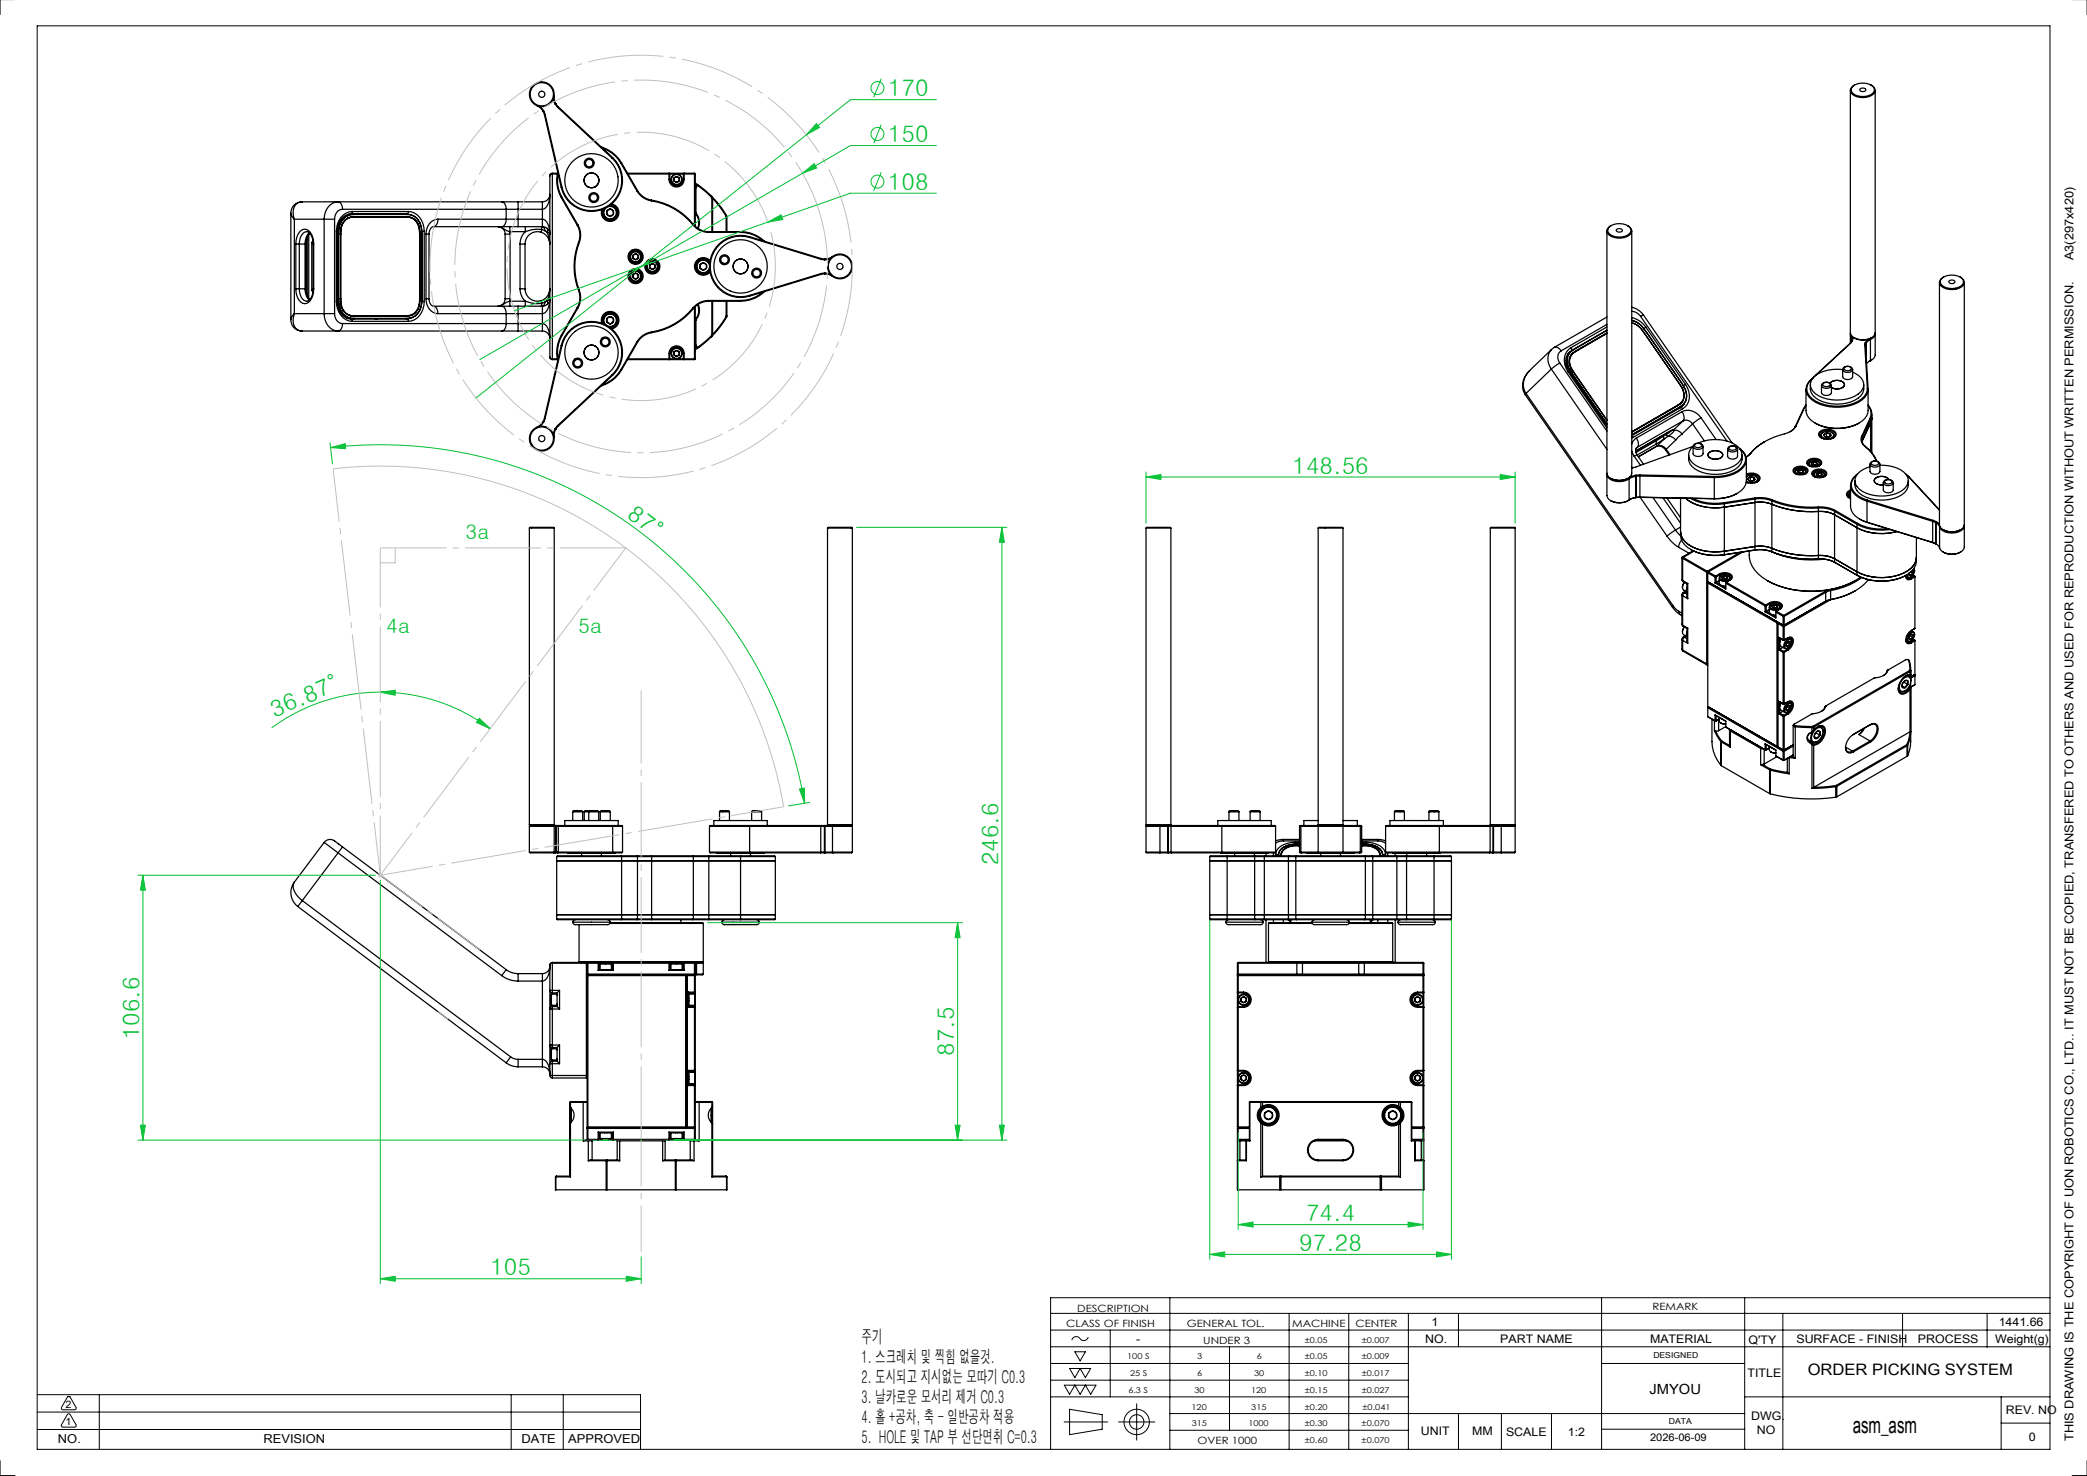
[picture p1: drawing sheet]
<svg xmlns="http://www.w3.org/2000/svg" width="420mm" height="297mm" viewBox="0 0 420 297" stroke-linecap="round" stroke-linejoin="round" font-family="sans-serif">
<defs><g id="words">
<g font-size="4.7" fill="#00bf30">
<text x="178.7" y="19.4">170</text>
<text x="178.7" y="28.6">150</text>
<text x="178.7" y="38.2">108</text>
<text x="260.1" y="95.3">148.56</text>
<text x="126" y="104.1" transform="rotate(37 126 104.1)">87°</text>
<text x="55.2" y="144.4" transform="rotate(-23 55.2 144.4)">36.87°</text>
<text x="201" y="174.1" transform="rotate(-90 201 174.1)">246.6</text>
<text x="28.1" y="209.1" transform="rotate(-90 28.1 209.1)">106.6</text>
<text x="192.1" y="212.5" transform="rotate(-90 192.1 212.5)">87.5</text>
<text x="262.8" y="245.8">74.4</text>
<text x="261.5" y="251.8">97.28</text>
<text x="98.7" y="256.7">105</text>
</g>
<text font-size="4.6" x="372.9" y="288.3">asm_asm</text>
<g font-size="4.1" fill="#00bf30">
<text x="93.7" y="108.5">3a</text>
<text x="77.7" y="127.5">4a</text>
<text x="116.4" y="127.5">5a</text>
</g>
<g font-size="3.5">
<text x="173.4" y="270.2">주기</text>
<text x="173.4" y="274.2">1. 스크레치 및 찍힘 없을것.</text>
<text x="173.4" y="278.3">2. 도시되고 지시없는 모따기 C0.3</text>
<text x="173.4" y="282.3">3. 날카로운 모서리 제거 C0.3</text>
<text x="173.4" y="286.3">4. 홀 +공차, 축 - 일반공차 적용</text>
<text x="173.4" y="290.3">5. HOLE 및 TAP 부 선단면취 C=0.3</text>
</g>
<text font-size="3.2" x="363.8" y="276.7">ORDER PICKING SYSTEM</text>
<text font-size="2.8" x="332" y="280.4">JMYOU</text>
<g font-size="2.5">
<text x="417.3" y="52.4" transform="rotate(-90 417.3 52.4)">A3(297x420)</text>
<text x="11.7" y="290.4">NO.</text>
<text x="53" y="290.4">REVISION</text>
<text x="104.9" y="290.4">DATE</text>
<text x="114.4" y="290.4">APPROVED</text>
<text x="417.3" y="290" transform="rotate(-90 417.3 290)">THIS DRAWING IS THE COPYRIGHT OF UON ROBOTICS CO., LTD.. IT MUST NOT BE COPIED, TRANSFERED TO OTHERS AND USED FOR REPRODUCTION WITHOUT WRITTEN PERMISSION.</text>
</g>
<g font-size="2.4">
<text x="288.1" y="266.9">1</text>
<text x="402.2" y="266.7">1441.66</text>
<text x="228.6" y="270.3">-</text>
<text x="286.8" y="270.3">NO.</text>
<text x="301.9" y="270.3">PART NAME</text>
<text x="332.1" y="270.3">MATERIAL</text>
<text x="351.9" y="270.4">Q'TY</text>
<text x="361.5" y="270.2">SURFACE - FINISH</text>
<text x="386" y="270.2">PROCESS</text>
<text x="401.5" y="270.2">Weight(g)</text>
<text x="351.7" y="277">TITLE</text>
<text x="352.4" y="285.7">DWG.</text>
<text x="403.7" y="284.5">REV. NO</text>
<text x="285.9" y="288.8">UNIT</text>
<text x="296.3" y="288.8">MM</text>
<text x="303.1" y="289">SCALE</text>
<text x="315.5" y="289">1:2</text>
<text x="353.6" y="288.6">NO</text>
<text x="408.3" y="290">0</text>
</g>
<g font-size="2.1">
<text x="13.2" y="283.3">2</text>
<text x="13.2" y="286.8">1</text>
<text x="332.1" y="290">2026-06-09</text>
</g>
<g font-size="2">
<text x="332.5" y="263.6">REMARK</text>
<text x="214.5" y="267">CLASS OF FINISH</text>
<text x="216.8" y="264">DESCRIPTION</text>
<text x="238.8" y="267">GENERAL TOL.</text>
<text x="260" y="267">MACHINE</text>
<text x="272.8" y="267">CENTER</text>
<text x="242.1" y="270.4">UNDER 3</text>
<text x="241" y="290.6">OVER 1000</text>
</g>
<g font-size="1.6">
<text x="226.8" y="273.5">100 S</text>
<text x="241" y="273.5">3</text>
<text x="252.9" y="273.5">6</text>
<text x="262.6" y="273.5">±0.05</text>
<text x="262.6" y="270.2">±0.05</text>
<text x="274" y="273.5">±0.009</text>
<text x="274" y="270.2">±0.007</text>
<text x="332.7" y="273.4">DESIGNED</text>
<text x="227.1" y="280.3">6.3 S</text>
<text x="227.4" y="276.9">25 S</text>
<text x="240.4" y="280.3">30</text>
<text x="240.9" y="276.9">6</text>
<text x="251.8" y="280.3">120</text>
<text x="252.4" y="276.9">30</text>
<text x="262.6" y="276.9">±0.10</text>
<text x="262.6" y="280.3">±0.15</text>
<text x="274" y="276.9">±0.017</text>
<text x="274" y="280.3">±0.027</text>
<text x="239.8" y="283.6">120</text>
<text x="239.8" y="287">315</text>
<text x="251.2" y="287">1000</text>
<text x="251.8" y="283.6">315</text>
<text x="262.6" y="283.6">±0.20</text>
<text x="262.6" y="287">±0.30</text>
<text x="274" y="287">±0.070</text>
<text x="274.2" y="283.6">±0.041</text>
<text x="335.9" y="286.5">DATA</text>
<text x="262.6" y="290.3">±0.60</text>
<text x="274" y="290.3">±0.070</text>
</g>
</g></defs>
<g fill="none" stroke="#000" stroke-width=".25">
<path d="M111.4 19.9l.3 1M111.5 19.3v.8l.3 .7M372.4 18.2v48.7a2.12 2.12 0 0 0 2.4 1.5 2.23 2.23 0 0 0 2.6-1.5v-48.7M372.9 17.3a3.2 3.2 0 0 1 4.2 .4 1.06 1.06 0 0 1-.7 1.4 3.3 3.3 0 0 1-3.8-.6l-.1-.4zM373.2 17.1l-.1 .1a1.06 1.06 0 0 0-.7 .9 1.06 1.06 0 0 0 .6 1 3.4 3.4 0 0 0 4.3-.6 1.15 1.15 0 0 0-.8-1.4M374.4 17.8l.7-.1 .4 .3a.65 .65 0 0 1-.6 .4 .65 .65 0 0 1-.6-.4zM108.1 21.3l.6 .4 .5 .6M108.6 21.4l.8 .8M109.2 22.3l.1 .1M109.3 22.4l.3 .7M109.4 22.2v.2M109.4 22.2l-.2 .1"/>
<path d="M109.4 22.4l.3 .7M109.4 22.4h-.1M109.6 23.1l3.3 14.6M109.7 23.1l3.4 14.6M109.7 23.1h-.1M110.7 35.4v36.5M110.7 35.2v.2M111.2 34.9l-.4 .1-.1 .4M111.2 34.9v37.5M111.2 34.9h1M111.7 20.9l.1 .1M111.8 21l.5 .6"/>
<path d="M111.8 20.8l-.1 .1M111.8 20.8l.1 .1M111.9 20.9l.5 .6M111.9 20.9l-.1 .1M112.2 35h-1.2l-.3 .4M112.2 34.6a7 7 0 0 0 .8 5.2M112.3 21.6l10.9 10.2M112.3 35a6.9 6.9 0 0 0 .8 4.7M112.4 21.5l-.1 .1M112.4 21.5l10.9 10.2M113 39.8l3.2 5.5M113.1 37.7h-.2"/>
<path d="M113.1 39.7l3.2 5.5M113.1 39.7l-.1 .1M121 29.6a7 7 0 0 1 4.1 3.2M121.2 29.8a6.9 6.9 0 0 1 3.8 3.1M123.2 31.8a6.1 6.1 0 0 1-1.1 9.8 6.1 6.1 0 0 1-9-3.9M123.3 31.7a6.2 6.2 0 0 1-1.1 10 6.2 6.2 0 0 1-9.3-4M123.3 31.7l-.1 .1M125 32.9l3.2 5.5M125.1 32.8l-.1 .1M125.1 32.8l3.2 5.5M126.3 34.9h13.5M126.4 35h9.5"/>
<path d="M128.2 38.4a4.1 4.1 0 0 0 2.9 2M128.3 38.3a4 4 0 0 0 2.8 2M128.3 38.3l-.1 .1M134.6 36.1a1.52 1.52 0 0 0 1.6 1.5 1.52 1.52 0 0 0 1.5-1.5M134.6 36.1v-1.2l.2 .1v1.1M134.6 36.1h.2M134.8 36.1a1.37 1.37 0 0 0 1.4 1.4 1.37 1.37 0 0 0 1.3-1.4M135.6 35.9l.1 .5M135.7 36.4l.5 .3M136.1 35.5l-.5 .4M136.1 35.5l.5 .3M136.4 35h3.5"/>
<path d="M136.6 35.8l.1 .6M136.7 36.4l-.5 .3M137.5 36.1v-1.1l.2-.1v1.2M137.5 36.1h.2M139.8 34.9v10.5M139.8 34.9l.1 .1M139.9 37l.4 .3M139.9 36.8l.8 .6M139.9 35v10.5M140.1 37.8v4.9M140.6 37.5l2.6 2.2M140.6 37.5a.35 .35 0 0 0-.5 .3"/>
<path d="M140.7 37.4l2.6 2.2M140.7 37.4a.5 .5 0 0 0-.8 .4h.2M140.7 37.4l-.1 .1M143.1 39.4h.1M143.1 39.4l.1 .1M143.2 39.7l.1 .2M143.2 39.5h.1M143.3 39.9v6.7M143.3 39.9h.1M143.3 39.6l.1 .3M143.3 39.6l1.6 1.8 1.3 2M143.3 39.6l-.1 .1"/>
<path d="M143.4 39.9l1.4 1.7 1.3 1.8M143.4 39.9v6.7M59.2 44.1l-.6-.8-.1-.4v21.4l.2-.5 .5-.7M59.2 44.1h6M59.2 44.1v19M59.5 58.1a3.1 3.1 0 0 0 1.4 2.9 1.73 1.73 0 0 0 2.1-1.6l.1-1.3M59.5 49.1a3.1 3.1 0 0 1 1.4-2.9 1.73 1.73 0 0 1 2.1 1.6l.1 1.3M59.5 49.1h.7M59.5 58.1h.7M59.5 49.1v9M60.2 58.1a2.24 2.24 0 0 0 1.5 2.5h.1a2.33 2.33 0 0 0 1.2-2.5M60.2 49.1h1.2"/>
<path d="M60.2 58.1h1.2M60.2 49.1v9M60.8 40.6a2.21 2.21 0 0 0-2.3 2.3M60.8 40.6a2.02 2.02 0 0 0-1.7 2.8l.1 .7M60.8 40.6h40.2M61.4 58.1a3.1 3.1 0 0 0 .7 2.1M61.4 49.1h.2M61.4 58.1h.2M61.4 49.1v9M61.6 58.1l.2 1.3 .5 .9M61.6 49.1v9M61.7 46.6a1.87 1.87 0 0 0-1.4 1.9l-.1 .6"/>
<path d="M61.7 46.6a2.27 2.27 0 0 1 1.3 2.5M61.8 47.7v11.8M62.1 47a3.1 3.1 0 0 0-.7 2.1M62.3 46.9l-.2 .1M62.3 46.9l-.5 .9-.2 1.3M62.5 47.1h-.4v13h.4M63 48.6l-.2 .1-.1 .2v9.5l.1 .2h.2M63 49.1h.1M63 58.1h.1M63 49.1v9M63.1 49.1v9M65.2 44.1h2.1"/>
<path d="M65.2 44.1v19M67.3 44.1v19M67.7 46.6h.2M67.7 46.6v14.1M67.9 46.6v14.1M67.9 47.1h.2M68.1 47.1h.1M68.1 47.1v13M68.2 47.1v13M68.5 47.1a3 3 0 0 1 2.2-3.5h11a2.88 2.88 0 0 1 2.8 3.5M68.5 47.1h.1M68.5 47.1v13"/>
<path d="M68.6 47.1v13M68.9 42.1a1.83 1.83 0 0 0-1.6 2M68.9 42.1a1.22 1.22 0 0 0-.5-1.3 1.22 1.22 0 0 0-1.4 .1 3.6 3.6 0 0 0-1.8 3.2M68.9 42.1h33M70.2 43.1h11.5M70.6 43.1a3.2 3.2 0 0 0-2.7 3.5M70.9 42.6a3.7 3.7 0 0 0-3.2 4M70.9 42.6l-.1 .3-.2 .2M70.9 42.6h11.3M71.3 43.7a2.47 2.47 0 0 0-2.8 2.5v.9M71.3 43.7a2.81 2.81 0 0 0-2.7 3.4M71.3 43.7h10.4"/>
<path d="M71.3 43.2v-.1a2.76 2.76 0 0 0-3.1 2.4l-.1 1.6M71.3 43.2a3.3 3.3 0 0 0-3.1 3.9M71.3 43.2h10.4M75.4 43.1h.6M81.5 43.6l.7 .1M81.7 43.6v.1M81.7 43.6a2.56 2.56 0 0 1 2.7 2.8l.1 .7M81.7 43.6l-11.1 .1M81.7 43.1v.1M81.7 43.1a3 3 0 0 1 3.2 3.2v.8M81.7 43.7a2.45 2.45 0 0 1 2.7 2.4v1M81.7 43.2a2.88 2.88 0 0 1 3.1 2.7l.1 1.2"/>
<path d="M82.2 42.6a3.7 3.7 0 0 1 3.2 4M82.2 42.6l-.1 .3-.2 .2h-11.3M84.4 47.1h.1M84.4 47.1v13M84.5 47.1v13M84.5 47.1h.1M84.9 46.6h.5M84.9 47.1h.1M84.9 47.1v13M85.4 46.6v14.1M85.7 47.1h.6M85.7 47.1v13"/>
<path d="M86.3 47.1v13M87.2 45.6l-.3 .1-.4 .5-.2 .9M87.2 45.6h13.8M88.1 44.1a2.75 2.75 0 0 0-2.4 3M88.1 44.1a1.32 1.32 0 0 1-.9 1.5M88.1 44.1h13.8M100.3 45.6h.2M100.3 45.6a1.51 1.51 0 0 1 1.4 1.5M100.3 45.6h.1M100.5 45.6l2.1 1M101 40.6a1.32 1.32 0 0 1 .9 1.5M101 40.6h3.3"/>
<path d="M101 45.6h3.3M101.7 47.1h1M101.7 47.1v13M101.9 44.1a1.32 1.32 0 0 1-.9 1.5M101.9 42.1h2.4M101.9 44.1h2.4M101.9 42.1v2M102.6 45.6v1M102.6 46.6l.1 .5M102.6 46.6h3.1M102.7 47.1v13M104.3 40.6v1.5"/>
<path d="M104.3 44.1v1.5M104.3 42.1h4.9M104.3 44.1h4.9M104.3 40.6h4.9M104.3 45.6h4.9M104.3 42.1v2M104.7 49.1h1M104.7 58.1h1M104.7 58.1a3.5 3.5 0 0 0 1 2.5M104.7 49.1v9M105.7 58.1a2.5 2.5 0 0 0 3.2 2.4M105.7 49.1v9"/>
<path d="M105.7 45.6v1M105.7 46.6a3.5 3.5 0 0 0-1 2.5M108.9 46.7a2.5 2.5 0 0 1 1.8 2.4l-.3-1.6-.3-.8M108.9 46.7a2.5 2.5 0 0 0-3.2 2.4M108.9 45.6l.1 .6M109 46.2l-.1 .5M109 46.2l.7 .2M109 46.2h-2l-1.3 .4M109.2 40.6v1.5M109.2 40.6a1.5 1.5 0 0 0 1.5-1.5l-.3 1.7a1.71 1.71 0 0 1-1.2 1.3M109.2 44.1a1.95 1.95 0 0 1 1.3 1.9l.2 1.1M109.2 44.1v1.5"/>
<path d="M109.2 45.6a1.5 1.5 0 0 1 1.5 1.5M109.2 45.6a.78 .78 0 0 1 .5 .8M109.2 42.1v2M109.7 46.4l.4 .3M110.1 45.9l.1 .3-.1 .5M110.1 46.7l.6 .4M116.2 45.3a4 4 0 0 1 .2 3.5M116.3 45.2a4.2 4.2 0 0 1 .3 3.6M116.3 45.2l-.1 .1M116.4 48.8a13.5 13.5 0 0 0 0 9.7M116.4 58.5a4 4 0 0 1-.2 3.4M116.4 48.8h.2"/>
<path d="M116.6 58.4a4.2 4.2 0 0 1-.3 3.6M116.6 48.8a13.3 13.3 0 0 0 0 9.6M116.6 58.4l-.2 .1M122.2 43.1l.6 .4M122.2 42.4v.7M122.3 41.6a1.26 1.26 0 0 1 1.7 1.2 1.26 1.26 0 0 1-1.8 1.1 1.26 1.26 0 0 1-.2-2.1M122.6 41.4a1.38 1.38 0 0 1 1.5 1.6 1.38 1.38 0 0 1-1.8 1.1 1.38 1.38 0 0 1-.6-2.2M122.8 42.1l-.6 .3M122.8 42.1l.6 .3M122.9 41.2a1.63 1.63 0 0 1 1.5 1.9 1.63 1.63 0 0 1-2.1 1.2 1.63 1.63 0 0 1-1-2.2M123.1 41a1.78 1.78 0 0 1 1.4 2.2 1.78 1.78 0 0 1-2.2 1.3 1.78 1.78 0 0 1-1.2-2.3M123.4 43.1l-.6 .4"/>
<path d="M123.4 42.4v.7M127.4 52l.5 .2M127.4 51.4v.6M127.4 55.8l.5 .3M127.4 55.3v.5M127.9 51.1l.5 .3M127.9 51.1l-.5 .3M127.9 55l.5 .3M127.9 55l-.5 .3M128.4 52l-.5 .2M128.4 51.4v.6M128.4 55.8l-.5 .3"/>
<path d="M128.4 55.3v.5M130.8 53.9l.5 .3M130.8 53.3v.6M131.1 40.4a13.4 13.4 0 0 1 8.3 4.8M131.1 40.3a13.5 13.5 0 0 1 8.4 4.8M131.1 40.3v.1M131.3 53l.5 .3M131.3 53l-.5 .3M131.8 53.9l-.5 .3M131.8 53.3v.6M139.4 45.2a4.1 4.1 0 0 0 3.2 1.6M139.5 45.1a4 4 0 0 0 3.1 1.5"/>
<path d="M139.5 45.1l-.1 .1M139.9 42.9l.1 .2M140 43.1a2.75 2.75 0 0 1 .4 2.8M140.1 42.7v.3M140.1 42.7h-.2l.1 .4M140.1 43a2.9 2.9 0 0 1 .4 3M140.1 43l-.1 .1M140.9 54l.6 .3M140.9 53.3v.7M141.5 52.9l.7 .4M141.5 52.9l-.6 .4M142.2 54l-.7 .3"/>
<path d="M142.2 53.3v.7M142.6 46.6v.2M142.6 46.6h6.4M142.6 46.8h6.4M142.8 53.4a1.26 1.26 0 0 0-1.9-.9 1.26 1.26 0 0 0 0 2.2 1.26 1.26 0 0 0 1.9-.9M142.8 53.1a1.37 1.37 0 0 0-2.1-.6 1.37 1.37 0 0 0 0 2.2 1.37 1.37 0 0 0 2.1-.6M142.9 52.7a1.62 1.62 0 0 0-2.5-.3 1.62 1.62 0 0 0 0 2.4 1.62 1.62 0 0 0 2.5-.2M142.9 52.5a1.77 1.77 0 0 0-2.6-.2 1.77 1.77 0 0 0 0 2.6 1.77 1.77 0 0 0 2.6-.1M146.1 43.4v.2M146.1 43.6v3M146.1 43.6h.2M146.2 43.4l.1 .2"/>
<path d="M146.2 43.4h-.1M146.3 43.6v3M149 46.8a6.9 6.9 0 0 1 4.5 1.7M149 46.6a7 7 0 0 1 4.9 2M149 46.6v.2M150.8 47.8a6.1 6.1 0 0 0-7.9 5.8 6.1 6.1 0 0 0 7.9 5.8M150.8 59.4l.1 .2M150.8 47.8l14.3 4.3M150.9 47.6a6.3 6.3 0 0 0-8.1 6 6.3 6.3 0 0 0 8.1 6M150.9 47.6l-.1 .2M150.9 47.6l14.3 4.4M153.5 58.8a6.9 6.9 0 0 1-4.5 1.7"/>
<path d="M153.9 58.7a7 7 0 0 1-4.9 1.9M165.1 52.1l.8 .2M165.1 55.1l-14.3 4.3M165.1 55.1l.1 .1M165.2 52l.7 .1M165.2 52l-.1 .1M165.2 55.2l-14.3 4.4M165.9 55l-.8 .1M165.9 55.1l-.7 .1M165.9 52.1v.2M165.9 55v.1M165.9 52.3h.1"/>
<path d="M165.9 55h.1M165.9 52.1h.1M165.9 55.1h.1M166 55l1.1 .2M166 55.1l.8 .1 .7 .4M166 52.1v.2M166 55v.1M167.1 52l-1.1 .3M167.5 51.6l-.7 .4-.8 .1M323.4 46.5v48.7a1.96 1.96 0 0 0 2.2 1.5 2.38 2.38 0 0 0 2.8-1.5v-48.7M323.8 45.7a3.3 3.3 0 0 1 4.3 .2 .98 .98 0 0 1-.5 1.4 3.4 3.4 0 0 1-3.9-.4l-.1-.8zM324.2 45.4a1.14 1.14 0 0 0-.8 1.1 1.14 1.14 0 0 0 .9 1.1 3.5 3.5 0 0 0 4-.7 1.19 1.19 0 0 0-.8-1.5"/>
<path d="M325.4 46.2l.6-.2 .5 .3a.65 .65 0 0 1-.6 .4 .65 .65 0 0 1-.6-.4zM390.3 56.8v48.8a2.28 2.28 0 0 0 2.7 1.4 2.07 2.07 0 0 0 2.3-1.4v-48.8M390.6 56.2a3.3 3.3 0 0 1 4.3-.1 1.05 1.05 0 0 1 .2 1.1 1.05 1.05 0 0 1-.9 .6 3.1 3.1 0 0 1-3.7-.8zM391.1 55.7a1.12 1.12 0 0 0-.8 1.1 1.12 1.12 0 0 0 .8 1.1 3.6 3.6 0 0 0 4-.5 1.13 1.13 0 0 0-.6-1.7M392.2 56.5l.6-.2 .6 .3a.64 .64 0 0 1-.6 .5 .64 .64 0 0 1-.6-.4zM58.5 64.3a2.21 2.21 0 0 0 2.3 2.3M59.2 63.1a2.4 2.4 0 0 0 1.2 3.5h.4M59.2 63.1h6M60.8 66.6h40.2M62.1 60.2l.2 .2M62.1 60.2l.2 .1M62.3 60.3h.1"/>
<path d="M65.2 63.1h2.1M65.2 63.1a3.1 3.1 0 0 0 3 3.5l.6-.7 .1-.8M67.3 63.1a1.83 1.83 0 0 0 1.6 2M67.7 60.7a3.7 3.7 0 0 0 3.2 4M67.7 60.7h.2M67.9 60.7a3.6 3.6 0 0 0 1.9 3.3M67.9 60.1h.2M68.1 60.1h.1M68.1 60.1a3.5 3.5 0 0 0 2.6 4h.6M68.2 60.1a3.5 3.5 0 0 0 2.4 3.9l.7 .1M68.5 60.1a2.83 2.83 0 0 0 2.8 3.5v-.1M68.5 60.1a2.88 2.88 0 0 0 2.8 3.5"/>
<path d="M68.6 60.1a2.96 2.96 0 0 0 2.1 3.4h.6M68.6 60.1h-.1M68.9 65.1h33M69.8 64l.8 .2M70.1 64.1h11.6M70.6 64.2l.2 .1 .1 .4M70.6 64.2h11.3M70.9 64.7h11.3M71.3 63.5h10.4M71.3 64.1h10.4M75.4 64.1h.6M81.7 64.1h.1"/>
<path d="M81.9 64.2l.2 .1 .1 .4M82.1 63.6h-.6M82.6 64l-.7 .2M84.4 60.1a2.81 2.81 0 0 1-2.7 3.4M84.4 60.1h.1M84.5 60.1a3 3 0 0 1-2.2 3.5l-.6-.1M84.5 60.1h.1M84.5 60.1a3 3 0 0 1-2.1 3.5l-12-.1M84.9 60.7h.5M84.9 60.1a3.3 3.3 0 0 1-3.2 4M84.9 60.1h.1M84.9 60.1a3.5 3.5 0 0 1-2.6 4h-.6"/>
<path d="M85.4 60.7a3.7 3.7 0 0 1-3.2 4M85.7 60.1a2.75 2.75 0 0 0 2.4 3M85.7 60.1h.6M86.3 60.1a1.35 1.35 0 0 0 .9 1.5M87.2 61.6a1.32 1.32 0 0 1 .9 1.5M87.2 61.6h13.8M88.1 63.1h13.8M100.3 61.6h.1M100.5 61.6h-.2M101 61.6a1.32 1.32 0 0 1 .9 1.5M101 61.6h3.3M101 66.6h3.3"/>
<path d="M101.7 60.1a1.51 1.51 0 0 1-1.4 1.5M101.7 60.1h1M101.9 65.1a1.32 1.32 0 0 1-.9 1.5M101.9 63.1h2.4M101.9 65.1h2.4M101.9 63.1v2M102.6 60.6l-2.1 1M102.6 60.6v1M102.6 60.6h3.1M102.7 60.1l-.1 .5M104.3 61.6v1.5M104.3 65.1v1.5"/>
<path d="M104.3 65.1h4.9M104.3 63.1h4.9M104.3 66.6h4.9M104.3 61.6h4.9M104.3 63.1v2M105.7 60.6v1M105.7 60.6a6.1 6.1 0 0 0 3.3 .4M108.9 60.5l.1 .5M109 61l-.1 .6M109.2 65.1a1.95 1.95 0 0 1 1.3 1.9l.2 1.1a1.5 1.5 0 0 0-1.5-1.5M109.2 61.6v1.5M109.2 65.1v1.5"/>
<path d="M109.2 63.1v2M109.7 60.8l-.7 .2M109.7 60.8a.78 .78 0 0 1-.5 .8M110.1 60.5l.3-.7 .3-1.7a2.5 2.5 0 0 1-1.8 2.4M110.1 60.5l-.4 .3M110.1 60.5l.1 .5-.1 .3M110.7 71.9l.3 .3h1.2M110.7 71.9l.1 .3 .4 .2M110.7 60.1l-.3 1.7a1.71 1.71 0 0 1-1.2 1.3M110.7 60.1a1.5 1.5 0 0 1-1.5 1.5M110.7 71.9v.1M110.7 60.1l-.6 .4"/>
<path d="M111.2 72.4h1M112.9 69.5a6.2 6.2 0 0 1 9.3-4 6.2 6.2 0 0 1 1.1 10M112.9 69.5l.2 .1M112.9 69.5l-3.3 14.6M113 67.4a7 7 0 0 0-.8 5.2M113 67.4l.1 .1M113.1 69.6a6.1 6.1 0 0 1 9-4 6.1 6.1 0 0 1 1.1 9.8M113.1 69.6l-3.4 14.5M113.1 67.5a6.9 6.9 0 0 0-.8 4.8M116.2 61.9l.1 .1M116.2 61.9l-3.2 5.5M116.3 62l-3.2 5.5"/>
<path d="M121.1 65a1.77 1.77 0 0 1 1.2-2.3 1.77 1.77 0 0 1 2.2 1.3 1.77 1.77 0 0 1-1.4 2.2M121.3 65.1a1.62 1.62 0 0 1 1-2.2 1.62 1.62 0 0 1 2.1 1.2 1.62 1.62 0 0 1-1.5 2M121.7 65.3a1.37 1.37 0 0 1 .6-2.1 1.37 1.37 0 0 1 1.8 1.1 1.37 1.37 0 0 1-1.5 1.5M122 65.4a1.26 1.26 0 0 1 .2-2.1 1.26 1.26 0 0 1 1.8 1.1 1.26 1.26 0 0 1-1.7 1.2M122.2 64.8l.6 .4M122.2 64.1v.7M122.8 63.7l.6 .4M122.8 63.7l-.6 .4M123.2 75.4l.1 .1M123.2 75.4l-10.9 10.2M123.3 75.5l-10.9 10.2M123.4 64.8l-.6 .4"/>
<path d="M123.4 64.1v.7M125 74.4a6.8 6.8 0 0 1-3.8 3M125 74.4h.1M125.1 74.4a7 7 0 0 1-4.1 3.3M126.3 72.4h13.5M126.4 72.2h9.5M128.2 68.8l-3.2 5.6M128.2 68.8l.1 .1M128.3 68.9l-3.2 5.5M131.1 66.8a4.2 4.2 0 0 0-2.9 2M131.1 66.8v.1M131.1 66.9a4 4 0 0 0-2.8 2"/>
<path d="M134.6 71.1a1.52 1.52 0 0 1 1.6-1.5 1.52 1.52 0 0 1 1.5 1.5M134.6 71.1v1.3l.2-.2v-1.1M134.6 71.1h.2M134.8 71.1a1.37 1.37 0 0 1 1.4-1.4 1.37 1.37 0 0 1 1.3 1.4M135.7 71.4l.5 .3M135.7 70.8v.6M136.2 70.5l-.5 .3M136.2 70.5l.5 .3M136.4 72.2h3.5M136.7 71.4l-.5 .3M136.7 70.8v.6M137.5 71.1v1.1l.2 .2v-1.3"/>
<path d="M137.5 71.1h.2M139.4 62a13.4 13.4 0 0 1-8.3 4.8M139.4 62l.1 .1M139.5 62.1a13.5 13.5 0 0 1-8.4 4.8M139.8 61.8v10.6M139.9 61.7v10.5M139.9 72.2l-.1 .2M140 64.2l-.1 .3h.2M140 64.2l-.1 .1M140 64.2l.1 .1M140.1 69.4a.35 .35 0 0 0 .5 .3M140.1 69.4h-.2a.5 .5 0 0 0 .8 .5"/>
<path d="M140.1 64.5v4.9M140.1 64.3v.2M140.3 69.9l-.4 .3M140.4 61.3l.1 .2a2.75 2.75 0 0 1-.5 2.7M140.5 61.2l.1 .3a2.9 2.9 0 0 1-.5 2.8M140.6 69.7l.1 .2M140.7 69.9l-.8 .5M142.6 60.5a4.1 4.1 0 0 0-3.2 1.5M142.6 60.6a4 4 0 0 0-3.1 1.5M142.6 60.5v.1M142.6 60.6h6.4M142.6 60.5h6.4"/>
<path d="M143.1 67.9h.1M143.1 67.8v.1M143.2 67.6l-2.6 2.1M143.2 67.6l.1 .1M143.2 67.7l-.1 .2M143.3 67.3l-.1 .3M143.3 60.6v6.7M143.3 67.3h.1M143.3 67.7l-2.6 2.2M143.4 67.3l-.1 .4M143.4 60.6v6.7M146.1 63.8l-1.3 1.8-1.4 1.7"/>
<path d="M146.1 63.8l.1 .1M146.1 63.6v.2M146.1 60.6v3M146.1 63.6h.2M146.2 63.9l-1.3 1.9-1.6 1.9M146.3 63.6l-.1 .3M146.3 60.6v3M149 60.5v.1M306.9 79.4l29.7 42.8M307.1 79.2l-.2 .2M307.1 79.2l29.7 42.8M307.8 74.6a3.7 3.7 0 0 0-.9 4.8"/>
<path d="M312.2 74.3l-5.1 4.9M312.2 74.3l11.2 16.1M312.2 70.3a3 3 0 0 0 0 4M312.2 70.3l-4.4 4.3a3.6 3.6 0 0 0-.7 4.6M312.8 69.9a1.18 1.18 0 0 1 1.4 .7M312.8 69.9l-.6 .4M313.9 73l-1.7 1.3M313.9 73l9.5 13.7M314.2 70.6a1.66 1.66 0 0 0-.3 2.4M315.6 74.9l7.8 11.2M315.8 74.8l-.2 .1M315.8 74.8l7.6 10.9"/>
<path d="M316.1 70.7l-.6 .6M316.2 70l.1 .4a3 3 0 0 0-.7 4.1l.2 .3M316.2 70a3.3 3.3 0 0 0-.6 4.9M316.3 75.1l7.1 10.3M316.3 75.1l-.2 .2M316.3 75.1h.1M316.3 75.1l7.1 10.1M316.4 71.2l-.2 .1M316.6 71l-.4 .3M316.7 74.9l6.7 9.7M316.7 74.9h.1M316.7 74.9l6.7 9.6"/>
<path d="M316.8 70.2h.1a2.66 2.66 0 0 0-1.3 3.7l.7 1.2M316.8 70.2a2.67 2.67 0 0 0-1.3 3.6l.8 1.3M317.1 70.7h.1M317.1 70.7a2.48 2.48 0 0 0-.6 4l.1 .2M317.1 70.6a2.37 2.37 0 0 0-1 3.4l.6 .9M317.1 70.6l-.1 .2M317.2 70.7a2.26 2.26 0 0 0-1.1 3.1l.6 1.1M323.4 63.8l-10.6 6.1M323.4 66.4l-6.6 3.8M323.4 67l-6.3 3.6M323.4 67.1l-6.2 3.6M323.4 67l-6.3 3.7"/>
<path d="M323.4 65.3l-9.2 5.3M323.4 65.8l-7.2 4.2M328.4 61.8a3.7 3.7 0 0 1 2.4 1.6M328.4 65a3.6 3.6 0 0 1 2.3 1.8 4 4 0 0 0-2.3-1.8zM328.4 62.6l.9 .3 .9 .8M328.4 63.9a4.7 4.7 0 0 1 2.8 1.9M330.2 63.7l17.3 25M330.7 66.8l7.4 10.6M330.8 63.4l-.6 .3M330.8 63.4l17.8 25.7M331.1 66.5a4.2 4.2 0 0 0-2.7-2 4.1 4.1 0 0 1 2.7 2M331.1 66.5l7.4 10.6"/>
<path d="M331.1 66.5h.1M331.2 65.8l-.4 .3M331.2 65.8l8 11.5M338.1 77.4a2.57 2.57 0 0 1-.5 4.2M338.1 77.4h.1M338.1 77.4a2.74 2.74 0 0 1 0 3.9l-.5 .3M338.5 77.1a3.1 3.1 0 0 1 .2 4.3M338.5 77.1h.1M338.5 77.1a3.3 3.3 0 0 1 .4 4.2l-.2 .1M339.2 77.3a3.3 3.3 0 0 1-.6 4.9M339.2 77.3l-.4 .4M363.4 78.3v4.3a3.6 3.6 0 0 0 2.8 3 9.6 9.6 0 0 0 8.5-.8 2.78 2.78 0 0 0 1.2-2.2v-4.3"/>
<path d="M364.3 77.4a2.77 2.77 0 0 0 1.7 3.1 7.8 7.8 0 0 0 8.5-.9 2.66 2.66 0 0 0 .6-2.2M364.4 76.4h.1a2.38 2.38 0 0 0 .3 3.9 9.1 9.1 0 0 0 9.8 0 2.68 2.68 0 0 0 1.2-2.2M364.4 76.4a2.44 2.44 0 0 0 .2 4.1 9.3 9.3 0 0 0 10.1 0 2.74 2.74 0 0 0 1.2-2.3M366.6 77.6v1.4a1.15 1.15 0 0 0 2 0v-1.4M366.6 77.6a1.14 1.14 0 0 0 2 0M367 77.1l.8-.1 .5 .3a.78 .78 0 0 1-.7 .5 .78 .78 0 0 1-.8-.5zM368.3 77a2.02 2.02 0 0 1 2.8 .2 .83 .83 0 0 1-.8 1 2.3 2.3 0 0 1-1.7-.2 2.07 2.07 0 0 0 2.5-.3 .79 .79 0 0 0-.7-1.1 2.07 2.07 0 0 0-2.1 .5zM368.6 77.6a1.06 1.06 0 0 0-1-.7 1.06 1.06 0 0 0-1 .7M368.6 77.6h.1M370.8 74.4v1.4a1.15 1.15 0 0 0 2 0v-1.4M370.8 74.4a1.14 1.14 0 0 0 2 0M370.8 74.4a7.3 7.3 0 0 0-5.9 1.6 2.09 2.09 0 0 0 .5 3.3 8.1 8.1 0 0 0 8.6 0 2.16 2.16 0 0 0 0-3.7l-1.2-.7"/>
<path d="M371.2 73.9l.8-.2 .6 .4a.78 .78 0 0 1-.8 .5 .78 .78 0 0 1-.7-.5zM372.4 67.2v1.8M372.4 67.1l.2 .6M372.5 69l-8.1 7.4M372.6 67.7l.1 .5-.1 .4M372.6 67.7v1.1M372.6 68.7l-.3 .4 .2-.1M372.6 68.6v.1M372.7 67.6l-.1 .1M372.8 68.6l-.3 .4M372.8 68.6l-.2 .1M372.8 67.7v.8"/>
<path d="M372.8 68.5v.1M372.8 68.5l-.2 .1M372.8 74.4a1.06 1.06 0 0 0-1-.7 1.06 1.06 0 0 0-1 .7M372.8 74.4h.1M373.1 68a3.6 3.6 0 0 0 3.4 0M375.3 69.5l.5 8.6M375.3 69.5l.1 .1M375.4 69l-.1 .5M375.4 69l.1 .2M375.4 68.9v.1M375.4 68.9l.1 .2M375.4 69.6l.5 8.6"/>
<path d="M375.5 69.2l-.1 .4M375.5 69.1v.1M375.5 69.1v2.4M375.8 78.1l.1 .1M376.3 68.1l-.5 .4-.4 .4M376.3 72.6l-.2 .1M376.3 68.1l.1 .2M376.4 68.3l-.5 .4-.4 .4M376.4 72.6l-.8 .6M376.4 68.3v4.3M376.4 72.6h-.1M376.5 68l-.2 .1"/>
<path d="M376.6 68h-.1M376.6 72.5l-.3 .1M377.4 67.1a1.27 1.27 0 0 1-1 1.2M377.4 67.2v4.2a1.31 1.31 0 0 1-1 1.2M109.2 84.9l-.5 .6-.6 .5M109.2 84.9l.2 .1M109.3 84.8l-.1 .1M109.3 84.8l.1 .1M109.4 85l-.8 .8M109.4 84.9v.1M109.6 84.1l-.3 .7M109.6 84.1h.1"/>
<path d="M109.7 84.1l-.3 .8M111.7 86.3l-.3 1.1M111.7 86.3l.1 .1M111.8 86.2l-.1 .1M111.8 86.2l.1 .1M111.8 86.4l-.3 .8v.8M111.9 86.3l-.1 .1M112.3 85.6l-.5 .6M112.3 85.6l.1 .1M112.4 85.7l-.5 .6M323.4 95.5v4.2a2.29 2.29 0 0 0 2.7 1.5l.6-.1 1.2-.5M323.4 95.3a1.36 1.36 0 0 0 1.3 1.4 3.9 3.9 0 0 0 3.2-.3"/>
<path d="M324.1 96.2l.1 .1M324.2 96.3a3.7 3.7 0 0 0 3.3 0M324.2 96.3h.1a3.7 3.7 0 0 0 3.2 0M327.7 96.2l-.2 .1M327.7 96.2l.2 .2M327.9 96.4v4.2M328.4 90.8l.5 1M328.4 87.8l.3 .2M328.4 94l.1 .1M328.4 86.9h.1M328.7 88l-.3 .1M328.7 87.3v.1"/>
<path d="M328.7 87.3l-.3 .1M328.7 87.4l-.3 .1M328.7 87.4l-.3 .3M328.9 91.8l1.2 1.8M329.1 95.7l-1.2 .4M329.1 95.7l.1 .2M329.2 95.9l-1.3 .5M329.2 95.9v4.2M329.3 95.6l-.2 .1M329.3 95.6v.2M329.3 95.8l-.1 .1M329.3 95.8v4.3"/>
<path d="M329.3 88.1a1.58 1.58 0 0 1 .2 1.9M329.3 88.1l-.7 .7-.2 .5M329.3 90.1v.1a1.26 1.26 0 0 0 .2 1.4M329.4 90.6l-.2 .2M329.4 90.6h.1M329.5 91.6l-.6 .2M329.5 91.6l1.3 1.8M329.5 90l-.2 .1M329.5 90l-.3 .2M330 95.8h-.7M330 95.8l15 .3M330 95.8v4.2"/>
<path d="M330 95.6h-.7M330 95.6l15 .3M330 95.6v.2M333 88.5l.2 .3M333.2 88.8l.1 .6M333.2 88.8l-4 2.3M333.3 89.4l-3.8 2.2M333.4 89.8h-.1a1.53 1.53 0 0 1 1.9 .8M333.4 89.8a1.52 1.52 0 0 1 1.9 .6M333.4 89.8l-3.7 2.1M334.6 87.8l-1.4 1M334.6 87.8l.4 .4"/>
<path d="M335 88.2l-1.7 1.2M335 88.2l-1.6 1.6M335.2 90.6l.7 1M335.3 87.4l.4 .4M335.3 87.4l-.7 .4M335.3 90.4l-.1 .2M335.3 90.4l.8 1.1M335.7 87.8a1.64 1.64 0 0 1 1.5 .8M335.7 87.8l-.7 .4M335.8 86.9l-6.4 3.7M336.3 86.7l-1 .7M336.5 86.6h.4"/>
<path d="M336.9 86.4l-1.1 .5M336.9 86.4v.2M336.9 86.6a1.64 1.64 0 0 1 1.6 .7M336.9 86.6l-.3 .5-.9 .7M337.2 88.6l-1.9 1.8M337.6 81.6l-9.2 5.3M337.6 81.6h.1M337.6 81.6l-.1 .1M337.9 82h.1M337.9 82l-9.2 5.3M337.9 82l-9.2 5.4M337.9 82l-.3 .4"/>
<path d="M338.3 81.1l-.1 .2M338.4 81l-.1 .2M338.5 82.8a3 3 0 0 1 3.8 1.3M338.5 87.3l-1.3 1.3M338.5 82.8a1.58 1.58 0 0 1 .2 1.9M338.5 82.8l-9.2 5.3M338.6 82.2l-.4-.2-9.8 5.7M338.6 82.2l-9.9 5.8M338.7 80.7l-.2 .3-.8 .6-9.2 5.3M338.7 81.4l-.8 .6M338.7 84.7a1.52 1.52 0 0 1 1.9 .6M338.7 84.7l-9.2 5.3"/>
<path d="M338.7 84.7l-1.8 1.7M339 81.2l-.9 .8 .6-.5M339.8 91.5a2.86 2.86 0 0 0 2 3.3 8.2 8.2 0 0 0 7.9-.7 2.57 2.57 0 0 0 .9-2.6M340.6 85.3l-2.1 2M340.6 85.3l2.4 3.4M340.7 89.8l-12.3 4.3M341 89.4a1.04 1.04 0 0 1 1.7 .5 1.17 1.17 0 0 1-2-.1zM341.1 89.4l.7-.2a.56 .56 0 0 1 .7 .5 .85 .85 0 0 1-1.5-.1zM341.8 89.1a8 8 0 0 1 8.1 .9 2.07 2.07 0 0 1-.2 3.3 7.8 7.8 0 0 1-9.2-.2 2.06 2.06 0 0 1 .2-3.3v1.5a1.15 1.15 0 0 0 2 0v-1.5M342.3 84.1l-1.7 1.2M342.3 84.1l3 4.3M342.7 89.8v.1"/>
<path d="M343.8 91.2a2.02 2.02 0 0 1 2.9 .1 .83 .83 0 0 1-.9 1 1.54 1.54 0 0 1-2.1-.8zM344 91a1.91 1.91 0 0 1 2.7 .5 1.69 1.69 0 0 1-2.6 .6l-.4-.5zM345 96.1v4.2M345 95.9v.2M347.7 90.4v1.4a1.15 1.15 0 0 0 2 0v-1.4M347.7 90.4a1.17 1.17 0 0 0 2 0M347.7 90.4a1.05 1.05 0 0 1 1-.7 1.05 1.05 0 0 1 1 .7M348 90l.8-.3a.56 .56 0 0 1 .6 .5 .85 .85 0 0 1-1.5-.1zM349.6 99.3h-.1a8.7 8.7 0 0 1-4.5 1.1M350.1 90.2a2.6 2.6 0 0 1 1.3 2.5 2.6 2.6 0 0 1-1.7 2.3 8.8 8.8 0 0 1-4.7 1.1M350.1 90.3a2.52 2.52 0 0 1 1.2 2.4 2.52 2.52 0 0 1-1.7 2.1 8.6 8.6 0 0 1-4.6 1.1M351.4 97l.4 .2"/>
<path d="M351.5 95.4a2.43 2.43 0 0 1 2.6 .5 .88 .88 0 0 1-.7 1.2 2.89 2.89 0 0 1-2 0M351.5 95.6a2.23 2.23 0 0 1 2.5 .4 .7 .7 0 0 1-.4 1M351.5 92.5v4.2a3.4 3.4 0 0 1-2.5 2.9 9.7 9.7 0 0 1-4 .7M351.8 96.3l.1 .4M351.9 96.7l.7 .1M352.2 91.3l-.8 .7M352.3 96l-.5 .3M352.3 96l.7 .1M352.3 96v.8M352.3 91.2l-.9 .8M352.3 91.2l-.1 .1M353 96.1l.1 .4"/>
<path d="M353 96.1v.5M353.1 96.5l-.5 .3M353.3 95.9a1.94 1.94 0 0 0-1.8 0h.1M353.3 95.9l.4 .5a1.51 1.51 0 0 1-2.2 .4M353.3 95.9a.65 .65 0 0 1 .5 .8l-.7 .5M353.8 96.5v.3M355.1 88.9l-.1 .1a9.4 9.4 0 0 0-2.8 2.3M361 94.3a2.06 2.06 0 0 1 2.8 .2 .84 .84 0 0 1-.8 1 1.57 1.57 0 0 1-2.2-.9zM361.2 94.9v.4M361.3 85.8l-.3 .5-.8 .6M361.4 94.6a1.26 1.26 0 0 1 2 .3 1.17 1.17 0 0 1-2.1 0zM361.4 85.7a3.4 3.4 0 0 1-2.3 1.6 12.4 12.4 0 0 0-6.8 3.9"/>
<path d="M361.4 85.7l-.1 .1M361.6 94.4l-.3 .3a.57 .57 0 0 0 .5 .8M361.8 94.8l.1 .3M361.9 95.1l.6 .1M362.2 94.5l-.4 .3M362.2 94.5l.6 .1M362.2 94.5v.6l.3 .1M362.8 94.6l.1 .3M362.8 94.6v.5M362.9 94.9l-.4 .3M362.9 82.3l-1.6 3.5M363.1 94.4l.3 .3a.57 .57 0 0 1-.5 .8"/>
<path d="M363.1 82.2l-1.7 3.5M363.1 82.2l-.2 .1M363.4 95.3a.56 .56 0 0 0 .1-.9 1.92 1.92 0 0 0-2.4 .1l-.1 .3 .3 .5M363.4 81.5l-.5 .8M363.4 81.6l-.3 .6M363.5 94.9v.4M363.7 92.7a2.06 2.06 0 0 1 2.9 .2 .84 .84 0 0 1-.9 1 1.57 1.57 0 0 1-2.1-.9zM364 93.4v.3M364.1 93.7l-.4-.5a1.64 1.64 0 0 1 2.8-.1v.3l-.4 .3M364.2 93a1.26 1.26 0 0 1 1.9 .3 1.17 1.17 0 0 1-2 0zM364.4 92.8l-.3 .3a.57 .57 0 0 0 .4 .8M364.5 93.2l.2 .3"/>
<path d="M364.7 93.5l.6 .1M364.7 94.9a2.06 2.06 0 0 1 2.9 .1 .84 .84 0 0 1-.8 1.1 1.57 1.57 0 0 1-2.2-.9zM365 92.9l-.5 .3M365 92.9l.5 .1M365 92.9v.6l.3 .1M365 95.5v.3M365.1 95.9l-.4-.5a1.64 1.64 0 0 1 2.8-.2v.3l-.4 .4M365.2 95.2a1.26 1.26 0 0 1 1.9 .2 1.17 1.17 0 0 1-2 0zM365.3 85.1a9.5 9.5 0 0 0 8.8 0M365.4 95l-.3 .3a.57 .57 0 0 0 .5 .8M365.5 93l.2 .3M365.5 93v.5"/>
<path d="M365.6 95.3l.1 .4M365.7 93.3l-.4 .3M365.7 95.7l.6 .1M365.8 92.8l.3 .3a.57 .57 0 0 1-.4 .8M366 95.1l-.4 .2M366 95.1l.5 .1M366 95.1v.6l.3 .1M366.2 86.9a2.45 2.45 0 0 1 3.2 .2 .88 .88 0 0 1-.7 1.1 2.19 2.19 0 0 1-2.7-.7zM366.2 93.4v.3M366.4 87.6v.4M366.5 95.2l.2 .3M366.5 95.2v.4"/>
<path d="M366.6 88.1a.66 .66 0 0 1-.3-1.1 2.25 2.25 0 0 1 3 .2 .7 .7 0 0 1-.3 .9M366.6 87.3a1.57 1.57 0 0 1 2.4 .2 1.46 1.46 0 0 1-2.5 0zM366.7 95.5l-.4 .3M366.8 95l.4 .3a.57 .57 0 0 1-.5 .8M366.9 87a.63 .63 0 0 0-.3 1.1l.5 .2M367.1 87.4l.1 .4M367.2 95.5v.3M367.2 87.8l.7 .1M367.6 87.1l-.5 .3M367.6 87.1l.7 .1M367.6 87.1v.8M368.3 87.2l.2 .5"/>
<path d="M368.3 87.2v.6M368.5 87.7l-.6 .2M368.7 87a.65 .65 0 0 1 .4 .9l-.7 .4M369.1 87.6v.4M372 99.7v.4M372.4 98.6a.87 .87 0 0 0-.8 .9 .87 .87 0 0 0 .8 .8M372.4 98.8a.78 .78 0 0 0-.5 1.2l.3 .2M372.4 97.7v4.2a3.4 3.4 0 0 0 2.4 2.9l.9 .3M373.3 96.7a2.89 2.89 0 0 0 2.2 3.4 8 8 0 0 0 7.8-1 2.58 2.58 0 0 0 .7-2.4M373.8 95.4a2.51 2.51 0 0 0-1.2 2.4 2.51 2.51 0 0 0 1.6 2.1l1.6 .7M373.8 95.4a2.59 2.59 0 0 0-1.4 2.4 2.59 2.59 0 0 0 1.7 2.3l1.6 .7M374.7 87.8a1.64 1.64 0 0 0 .6 2"/>
<path d="M374.7 87.8l.1 .1M374.8 87.9a1.58 1.58 0 0 0 .6 2M374.8 87.9v1.2M375.3 89.8a7 7 0 0 1 2.3 2.9M375.3 89.8l.1 .1M375.4 89.9a7.1 7.1 0 0 1 2.3 2.9M375.9 81.6a2.53 2.53 0 0 1 .4 2.6M375.9 81.5a2.62 2.62 0 0 1 .6 2.9M376.3 84.2l-1.6 3.6M376.3 84.2l.2 .2M376.3 93.4a1.15 1.15 0 0 0 2 0v1.5a1.13 1.13 0 0 1-2 0zM376.3 93.4a1.06 1.06 0 0 1 1-.7 1.06 1.06 0 0 1 1 .7"/>
<path d="M376.5 84.4l-1.7 3.5M376.5 84.4v6.4M376.6 93.1l.7-.3a.54 .54 0 0 1 .7 .6l-.7 .3a.54 .54 0 0 1-.7-.6zM376.7 84l-.2 1.1-1.8 3.8M376.7 83.3v7.8M377.3 96.4a2.03 2.03 0 0 1 2.8 .1 1.98 1.98 0 0 0-2.9 0 .79 .79 0 0 0 .8 1l1 .1a1.46 1.46 0 0 1-1.8-1zM378.3 93.6a6.7 6.7 0 0 1 5.3 1.9 2.17 2.17 0 0 1-.9 3.3 8 8 0 0 1-8.5-.4 2.16 2.16 0 0 1 .4-3.7l1.7-.8M379 97.2v1.4a1.15 1.15 0 0 0 2 0v-1.4M379 97.1a1.13 1.13 0 0 0 2 .1M379 97.1a1.06 1.06 0 0 1 1-.6 1.06 1.06 0 0 1 1 .7M379.3 96.8l.7-.3a.54 .54 0 0 1 .7 .6l-.7 .3a.54 .54 0 0 1-.7-.6zM383.5 95.4l.7 .6"/>
<path d="M383.6 95.4l.4 .5M384 95.9l6.3 6.8M384 95.9l.2 .1M384.2 96l6.1 6.6M106.5 106.3a4.7 4.7 0 0 1 2.5-.2 5 5 0 0 1 2.5 .2M106.5 106.3h5M106.5 106.3v59.7M111.5 106.3v59.7M166.5 106.3l.2-.2h4.7l.1 .2M166.5 106.3h5M166.5 106.3v59.7M171.5 106.3v59.7"/>
<path d="M230.6 106.3l.2-.2h4.7l.1 .2M230.6 106.3h5M230.6 106.3v59.7M235.6 106.3v59.7M265.3 106.3l.1-.2h4.7l.2 .2M265.3 106.3h5M265.3 106.3v59.7M270.3 106.3v59.7M299.9 106.3h5M299.9 106.3l.2-.2h4.7l.1 .2M299.9 106.3v59.7M304.9 106.3v59.7"/>
<path d="M324.1 100.7a3.6 3.6 0 0 0 3.6 0M329.1 100.1l-1.1 .4M329.2 100.1l-1.3 .5M329.2 100.1h-.1M329.3 100.1h-.2M329.3 100.1h-.1M329.3 100.1h.1M330 100l-.7 .1M330 100l15 .4M330.1 100.1l5.4 7.8M332.7 100.1l4.5 6.6M334.7 100.2l3.5 5.1"/>
<path d="M335.4 100.2l2.8 4M335.5 107.9a7.6 7.6 0 0 0 2.3 2.2M337.2 106.7l-1.7 1.2M337.2 106.7l1 1.1M337.8 110.1l2.1 1.2M338.2 107a3.5 3.5 0 0 0 2.3 3 11 11 0 0 0 6.5 .9l6.2-.9a7.3 7.3 0 0 1 4.4 .7 28 28 0 0 0 9.7 1.1l1.6 .5 4.8 2.7a10.8 10.8 0 0 0 10.3-.2 3.3 3.3 0 0 0 1.7-2.6M338.2 100.2v7.5a3.5 3.5 0 0 0 2.3 3 11 11 0 0 0 6.5 .9M338.2 106.1l-1 .6M338.4 108.7l-.4 .6-.2 .8M338.5 116.6l.2 .4M338.5 116.6l.1 .2M338.5 119.7l.1 .2"/>
<path d="M338.5 119.7v5.9M338.5 112.1v.1M338.6 112.1l.1 .1M338.6 112.3l-.1-.1v4.4M338.6 116.8l.1 .2M338.6 112.3l4.9 2.8M338.6 112.3v4.5M338.6 119.9v5.9M338.6 119.9l1 .6M338.6 116.8l1 .6M338.7 119.2l-.2 .5M338.7 119.2l.3 .1"/>
<path d="M338.7 117l.8 .5M338.7 112.2l4.9 2.8M338.7 112.2l-.1 .1M339 117.2l-.4 1M339 119.3l-.4 .6M339 119.3l.5 .3M339 117.2a1.24 1.24 0 0 0-.2 1.5l.7 .4M339.2 119l-.5 .2M339.2 100.3a9.8 9.8 0 0 0 7.8 1.8l6.2-1a7.3 7.3 0 0 1 4.4 .8 28 28 0 0 0 9.7 1.1l1.6 .4 4.8 2.8a11.1 11.1 0 0 0 8 .8M339.4 119l-.4 .3M339.5 118.1l-.1 .6 .1 .4M339.5 117.5v2.5l.1 .5"/>
<path d="M339.6 117.4l-.1 .1M339.6 117.4v3.1M340.2 100.3a10.5 10.5 0 0 0 6.8 1.1M340.3 110.6a10.3 10.3 0 0 0 6.7 1.1M340.6 100.3a10.8 10.8 0 0 0 6.4 .9M340.7 110.8l-2.1 1.3M340.9 110.9l-2.2 1.3M343.5 115.1h.2M343.5 115.1v18.5M343.6 115l.1 .1M343.6 115l-.1 .1M343.7 117.3l13.9 8"/>
<path d="M343.7 115.1v27.1l15.3 8.8M343.7 117.1l15.3 8.8M343.8 115.1l-.1 .2 1.4 .8M343.8 115.1l1.5 .8M343.8 115.1h-.1M343.8 117.1l-.1 .1M345 100.3v.1M345.1 116.1v1.2M345.1 116.1h.3M345.3 115.9l-.2 .2M345.3 115.9l.1 .2M345.4 116.1v1.1"/>
<path d="M345.4 117.2l.8 .4M345.4 117.2l-.3 .1M346 116.4v.9a1.06 1.06 0 0 0 1.3 .6M346 116.8l-.6 .4M346 115.5a2.06 2.06 0 0 1 2.6 .4l-.1 .6-1.1 .7M346 115.5l-.7 .4M346 115.5l.1 .2M346.1 115.7a1.64 1.64 0 0 1 2.4 .5l-.4 .6M346.1 115.7l-.7 .4M346.1 115.7v.3M346.2 116a1.26 1.26 0 0 1 1.9 .3 1.17 1.17 0 0 1-2 0zM346.4 115.9l-.4 .5a1.3 1.3 0 0 0 2.2 0l-.4-.5"/>
<path d="M346.5 117.8l.8 .5M346.6 116.2l.1 .3M346.7 116.5l.6 .1M347 115.9l.5 .1M347 115.9l-.4 .3M347 115.9v.6l.3 .1M347 101.2v.2M347 101.4v10.2M347 111.6v.1M347.4 117.2l-.1 .2 7.9 4.5M347.4 117.2h-.1v1.3l-2.2-1.2M347.4 117.2l7.9 4.5"/>
<path d="M347.5 116l.2 .4M347.5 116v.5M347.7 116.4l-.4 .2M348.2 116.4v.3M350.2 111.2l-6.6 3.8M350.7 111.1l-6.9 4M352 110.9a6 6 0 0 0 3.7 5.9M353.1 100.2a6.7 6.7 0 0 1 3.6 .4M353.1 100.2l-6.1 1M353.1 100.2l.1 .2M353.2 100.4a6.5 6.5 0 0 1 3.4 .4M353.2 110.7a6.5 6.5 0 0 1 3.4 .3"/>
<path d="M353.2 110.7h-.1a6.7 6.7 0 0 1 3.6 .4M353.2 100.4v10.3M353.2 100.4l-6.2 1M353.2 110.7l-6.2 1M355.7 116.8a19.3 19.3 0 0 0 17.6 .1M356.6 100.8a21.4 21.4 0 0 0 9.3 1.4M356.6 111a21.4 21.4 0 0 0 9.3 1.5M356.6 100.8v10.2M356.6 111l.1 .1M356.7 100.6a21.1 21.1 0 0 0 9.2 1.4M356.7 111.1a21.1 21.1 0 0 0 9.2 1.4M356.7 100.6l-.1 .2"/>
<path d="M356.8 111.1a19.8 19.8 0 0 0 10.2 1.4M365.9 102a6.2 6.2 0 0 1 3.4 .7M365.9 112.5a6.2 6.2 0 0 1 3.4 .7M365.9 102v.2M365.9 102.2a6 6 0 0 1 3.3 .7M365.9 112.5a6 6 0 0 1 3.3 .6M365.9 102.2v10.3M365.9 112.5h.1M367.3 119l-8.3 4.8M367.3 119l.1 .2M367.4 119.2l-8.3 4.8M367.4 119.2v1.8"/>
<path d="M368.4 118.6l-1.1 .4M368.4 118.6v.2M368.4 118.8l-1 .4M368.4 118.8v1.8M369.2 113.1l4.6 2.7a10.7 10.7 0 0 0 9.7 0M369.2 102.9v10.2M369.2 102.9l4.5 2.6M369.3 102.7l4.5 2.6M369.3 102.7l-.1 .2M372.4 100.1a.53 .53 0 0 1-.3-.5 .53 .53 0 0 1 .3-.5 .6 .6 0 0 0-.4 .6 .6 .6 0 0 0 .4 .6M373.3 116.9a15.7 15.7 0 0 1-4.9 1.7M373.4 118.9h-.1a15.7 15.7 0 0 1-4.9 1.8"/>
<path d="M373.4 116.8l-.1 .1M373.7 105.5a10.8 10.8 0 0 0 6.7 1.1M373.7 105.5v10.2a10.8 10.8 0 0 0 10.3-.2 3.3 3.3 0 0 0 1.7-2.6v-4.7M373.8 105.3a10.5 10.5 0 0 0 6.1 1.1M373.8 105.3l-.1 .2M374.2 104.5l1.6 .6M374.5 116.1a18.9 18.9 0 0 1-16.5 1.8l-2.3-1.1M374.7 116.2a14.1 14.1 0 0 1-6.3 2.6M375.7 100.8l13.2 4.1M375.7 105.1l13.2 4M375.7 100.8v4.3M375.7 105.1h.1"/>
<path d="M375.8 100.6l13.2 4.1M375.8 100.6l-.1 .2M375.8 105.1l13.2 4.1M376 116.6a12.1 12.1 0 0 1-7.6 4M383.5 115.8l.3 .6 .7-.1M383.5 115.8a.68 .68 0 0 0 .3 .8 .68 .68 0 0 0 .8-.1M383.5 116l.4 .2M383.6 115.7l-.1 .1M383.7 115.7l.2 .5 .7-.1M384.2 115.4v.3M384.2 115.5l.4 .3M384.2 115.7l.4 .1"/>
<path d="M384.2 115.3v.4M384.3 116.2l.2 .1M384.5 116.3l.8-.4 .1 .2-.8 .4M384.5 116.3l.1 .2M384.5 115.1l.4 .2M384.9 114.8h.1M384.9 115.3l-.3 .5M384.9 114.8v.5M385 115.7l.4 .3v10.5M385.1 114.4a1.19 1.19 0 0 1-1 1.8l-.2-.6M385.2 114.4l.1 .5M388.9 104.9l.6 .3"/>
<path d="M388.9 109.1l.6 .3M388.9 104.9v4.2M388.9 109.1l.1 .1M389 104.7l.6 .3M389 109.2l.6 .3M389 104.7l-.1 .2M389.5 105.2h.1M389.5 109.4l.1 .1M389.5 105.2v4.2M389.6 105.2l.5 .4 .2 .4M389.6 109.5l.5 .3 .2 .5M389.6 105.2v4.3"/>
<path d="M389.6 105h.1M389.6 105l-.1 .2M389.7 105l.6 .5M389.7 105l-.1 .2M390.3 106v4.3M390.4 106h-.1M391 111.1a3.6 3.6 0 0 0 3.6 0M391 106.6l.1 .1M391.1 106.7a3.7 3.7 0 0 0 3.4 0M394.6 106.6l-.1 .1M395.3 105.7a1.32 1.32 0 0 1-1.3 1.4 3.5 3.5 0 0 1-3.5-.7l-.2-.4M395.3 105.8v4.3a2.24 2.24 0 0 1-2.6 1.4 2.52 2.52 0 0 1-2.4-1.2"/>
<path d="M336.6 122.2l.8 .9 .7 .6M336.8 122l1 1M336.8 122l-.2 .2M337.8 123l.3 .7M337.8 123l.7 .4M338.1 123.7l.4 .2M338.5 125.6l.2 .4M338.5 130.6l.2 .4M338.5 125.6l.1 .2M338.5 128.7l.1 .2M338.5 130.6l.1 .2M338.5 128.7v1.9"/>
<path d="M338.6 125.8l.1 .2M338.6 130.8l.1 .2M338.6 128.9l1 .6M338.6 128.9v1.9M338.6 125.8l1 .6M338.6 130.8l4.9 2.8M338.7 128.2l-.2 .5M338.7 128.2h.3M338.7 126l.8 .5M338.7 131l4.9 2.8M339 126.2l-.4 1M339 128.2l-.4 .7"/>
<path d="M339 128.2l.5 .4M339 126.2a1.24 1.24 0 0 0-.2 1.5l.7 .4-.1-.4 .1-.6M339.2 127.9l-.5 .3M339.4 128l-.4 .2M339.5 126.5v2.5l.1 .5M339.6 126.4l-.1 .1M339.6 126.4v3.1M343.5 133.6l.2 .2M343.5 133.6h.2M355.2 121.9v1.2M355.2 121.9h.2M355.3 121.7l-.1 .2"/>
<path d="M355.3 121.7l.1 .2M355.4 121.9v1.1M355.4 123l.8 .5M355.4 123l-.2 .1M356.1 122.2v.9a1.06 1.06 0 0 0 1.3 .6M356.1 122.6l-.7 .4M356.1 121.3a2.06 2.06 0 0 1 2.6 .4l-.1 .6-1.1 .7M356.1 121.3l-.8 .4M356.1 121.3l.1 .2M356.2 121.5a1.64 1.64 0 0 1 2.4 .5l-.4 .6M356.2 121.5l-.8 .4M356.2 121.5v.3"/>
<path d="M356.3 121.9a1.26 1.26 0 0 1 1.9 .2 1.17 1.17 0 0 1-2 0zM356.5 121.7l-.4 .5a1.3 1.3 0 0 0 2.2 0l-.4-.5M356.6 123.6l.8 .5M356.6 122l.2 .3M356.8 122.3l.5 .1M357 121.8h.6M357 121.8l-.4 .2M357 121.8v.5l.4 .1M357.5 123l-.1 .2 1.4 .8M357.5 123l-.1 .1v1.3l-2.2-1.3M357.5 123l1.5 .8M357.6 121.8l.1 .4"/>
<path d="M357.6 121.8v.5M357.6 125.3v24.9h.2l-.1 .1M357.6 125.3l.1-.1 .1 .1M357.6 125.3h.2M357.7 122.2l-.4 .2M357.8 125.3v25M357.9 125.3l-.1 .2 1 .6M357.9 125.3l1.1 .6M357.9 125.3h-.1M358 130.8l.8 .5M358.2 128.4v.9M358.2 129.7v.9"/>
<path d="M358.2 130.6l-.2 .2M358.2 130.6l.8 .5M358.3 122.2v.3M358.5 128.6a1.21 1.21 0 0 0-.1 1.4l.8 .5M358.8 130.3l-.6 .3M358.8 126.1h.3M358.8 124v1.8h.3M358.8 126.1v2.7h.3M358.8 131.3v10.3h.3M358.8 131.3h.3M358.8 124h.3M359 125.9l-.2 .2"/>
<path d="M359 125.9l.1 .2M359 128.8l-1-.5v2.5M359 131.1l-.2 .2M359 131.1l.1 .2M359 123.8l-.2 .2M359 123.8l.1 .2M359.1 124v1.8M359.1 126.1v2.7M359.1 131.3v10.3M359.1 128.8h-.1M359.1 125.8l-.1 .1M359.4 129.6l.3-.3 .5 .3"/>
<path d="M359.5 129.8l.3 .2M359.5 129.5v.5M359.5 130h.3M359.6 130.5l.1 .1M359.6 129l.5-.3h.2a1.17 1.17 0 0 1-1 1.7 1.01 1.01 0 0 1 .3-1.4zM359.7 130.6l.1 .2M359.7 130.6l-.7 .5M359.8 128.3l.7-.1a1.57 1.57 0 0 1-.3 2.3l-.4 .3M359.8 128.3l-.1 .1 .7-.1a1.64 1.64 0 0 1-.7 2.3M359.8 129.1h.4M359.8 129.1l-.3 .4M359.8 130.8l-.7 .5"/>
<path d="M359.8 128.3l-.8 .5M359.9 128.3l.4 .3M360.2 129.6l-.4 .4M360.2 129.1v.5M360.6 129.2l-.3-.6a1.3 1.3 0 0 0-1.1 1.9l.6-.1M367.4 121l-8.4 4.9M368.4 120.7l-1.1 .4 .1-.1M368.4 120.7l-9.3 5.4M368.4 120.6l-1 .4M368.4 120.6v.1M379.8 135l-.3 .5-.5 .4M379.9 134.9a2.84 2.84 0 0 1-2.6 1.5l-9.8 5.6"/>
<path d="M379.9 134.9l-.1 .1M380 134.8l-.1 .1M380 134.8l-.2 .2M382 138.6a.85 .85 0 0 0 .4 .8 .85 .85 0 0 0 1-.1l.8-.7M382.1 138.9l.3 .2M382.1 137.9a.85 .85 0 0 0 .2 1.1 .85 .85 0 0 0 1.1 0M382.8 138l.6 .4M382.9 137.6v.7M382.9 138.3l.2 .1h.3M382.9 138.3l.5 .1M382.9 136.5a1.03 1.03 0 0 1 1.5-.2l.1 .6v1.4M383.1 137.2l.8 .5"/>
<path d="M383.1 136.5a.83 .83 0 0 1 1.3-.1 2.12 2.12 0 0 1-1.6 2.7 1.4 1.4 0 0 1 0-2.2zM383.4 137l.3-.1 .2 .1M383.4 137l-.5 .6M383.4 137h.5M383.5 128.7l.3 .6 .7-.1M383.5 128.8l.4 .3M383.8 135.9l.4 .2M383.9 137.7l-.5 .7M383.9 137v.7M384 132.8l.3 .2M384.1 132.9l-.2-.2-.4 .1-3.5 2M384.1 132.9l.3 1.9"/>
<path d="M384.1 132.9l.2 .1M384.2 135.9l-.7 .1M384.2 135.9h.1M384.2 138.6l.2 .1M384.2 128.4l.4 .2M384.2 128.1l.2-.2 .5 .3M384.2 128.1v.5M384.2 128.6h.4M384.3 133l.2 1.9M384.3 134.9l-19.4 11.2M384.3 134.9l.1 .2M384.3 137.9v.4"/>
<path d="M384.3 135.9v.2M384.3 138.3l-.1 .3M384.3 138.3h.2M384.3 129.1l.2 .1M384.3 127.5l.6-.3 .2 .1a1.17 1.17 0 0 1-1 1.7 1.01 1.01 0 0 1 .2-1.5zM384.4 134.8l-.1 .1M384.4 134.8l.1 .1M384.4 135.8a2.77 2.77 0 0 0-2.3 3.5 .92 .92 0 0 0 1.5 .2l.8-.8M384.4 135.1l-19.4 11.2M384.4 135.1v.7M384.4 138.7v8.6M384.4 135.8l-.2 .1"/>
<path d="M384.5 129.2l.8-.4 .1 .1-.8 .5M384.5 129.2l.1 .2M384.5 135.8l-.2 .1M384.5 135.9v.8M384.5 134.9l-.1 .2M384.5 138.3l-.1 .4M384.5 138.2v11l-.2 1.9-.4 1M384.5 134.9v.9h-.1M384.6 127.7h.3M384.6 127.7l-.4 .4M384.6 126.9l.5 .2M384.9 128.2l-.3 .4"/>
<path d="M384.9 127.7v.5M385 128.6l.4 .2v6.9M385.3 135.8l.1 .1v1.9M385.3 135.8l.1 .2-.9 .5M385.3 127.7l-.2-.6a1.3 1.3 0 0 0-1.2 2l.7-.1M385.4 126.5a2.39 2.39 0 0 0-1.7 2.8l.2 .2 .7-.1M385.4 137.8h-.1M385.4 135.7l-1 .6M385.4 135.7l-.1 .1M385.4 126.5h-.1M385.4 137.8l-.8 .4M344.5 144.7v4.5a7.6 7.6 0 0 0 1.8 4.8"/>
<path d="M345 147l1.3 2.2M345 147l.3 .1M345 145v2M345.3 147.1l1.1 2M345.3 145.1l-1.6-.9v-1.9l.1-.1-.1 .2 15.1 8.8M345.4 145.1h-.3v-1.2l2.2 1.2v1.2l8 4.6M345.4 144v1.1M345.4 145.1h-.1M345.9 147l-.6 .1M345.9 144.8v2.2M346 144.4v.6a1.03 1.03 0 0 0 1.3 .7M346 144.7l-.7 .4"/>
<path d="M346.2 144.5l.3 .2M346.3 149.2l.1 .1M346.3 154l.1 .1M346.3 149.2v4.8M346.3 145.5l1 .2M346.4 149.3v4.8M346.4 149.3l1.8 1M346.4 154.1l9.7 5.6M346.4 149.1h.1M346.4 149.1l-.1 .1M346.5 149.1l1.6 .9M346.5 149.1l-.1 .2"/>
<path d="M347.3 146.2l-1.4 .8M348.1 146.9v3.1M348.1 150l.1 .3M348.1 146.8l.1 .3M348.2 147.1v3.2M348.2 147.1l6.1 3.5M348.3 146.9l-.1 .2M354.3 150.6l.6 .1M354.3 153.9l1.8 1M354.3 150.6v3.3M354.4 150.4l-.1 .2M354.7 153.8l-.4 .1"/>
<path d="M354.7 153.8l1.5 .9M355 153.7l-.3 .1M355 150.8v2.9M355.4 150.9h-.2v-1.2l2.2 1.2v1.2l1.6 .9M355.4 149.8v1.1M355.4 150.9h-.1M356.1 150.2v.7a1.03 1.03 0 0 0 1.3 .6M356.1 150.5l-.8 .4M356.1 154.9l.2 .1M356.1 159.7h.2M356.1 154.9v4.8M356.2 154.7l.1 .1"/>
<path d="M356.2 154.7l-.1 .2M356.2 150.3l.4 .2M356.3 159.7a33.7 33.7 0 0 0 13.1 .7M356.3 155l3.8 .7M356.3 155v4.7M356.3 154.8l3.5 .6M356.3 154.8v.2M356.4 151.3l1 .2M357.6 152.3l-2.6 1.4M358 143.6l.8 .5M358.2 141.2v1M358.2 142.6v.9l.8 .4"/>
<path d="M358.5 141.4a1.21 1.21 0 0 0-.1 1.5l.8 .5M358.8 143.1l-.8 .5M358.8 144.1v6.8h.3M358.8 151.2v1.8h.3M358.8 144.1h.3M358.8 151.2h.3M359 141.7l-1-.6v2.5M359 143.9l.1 .2M359 143.9l-.2 .2M359 151l-.2 .2M359 151l.1 .2M359.1 144.1v6.8"/>
<path d="M359.1 151.2v1.8M359.1 141.6l-.1 .1M359.1 150.9l-.1 .1M359.1 153h-.1M359.4 142.4l.3-.2 .5 .3M359.5 142.7l.3 .2M359.5 142.4v.5M359.5 142.9h.3M359.6 143.4l.1 .1M359.6 141.8l.5-.3 .2 .1a1.17 1.17 0 0 1-1 1.7 1.01 1.01 0 0 1 .3-1.5zM359.7 152.6l.1 2.8M359.7 143.5l.1 .2"/>
<path d="M359.7 143.5l-.7 .4M359.8 155.4l.3 .3M359.8 141.2l.7-.1a1.57 1.57 0 0 1-.3 2.3l-.4 .3M359.8 141.2h-.1h.7a1.64 1.64 0 0 1-.7 2.3M359.8 142h.4M359.8 142l-.3 .4M359.8 143.7l-.7 .4M359.8 141.2l-.8 .5M359.9 141.2l.4 .2M360 152.4h.1M360.1 152.4l1.2 .2M360.1 152.4v3.3"/>
<path d="M360.1 152.4h.1M360.2 142.5l-.4 .4M360.2 142v.5M360.3 152.3h.7M360.6 142l-.3-.6a1.3 1.3 0 0 0-1.1 2l.6-.1M360.9 146l.1 6.3M360.9 149.9l-1.9 1.1M360.9 150.1l-1.8 1.1M360.9 151.9l-1.9 1.1M361 152.3l.3 .3M361.1 145.7a.2 .2 0 0 0 0 .3 .2 .2 0 0 0 .2 0M361.1 145.7a.29 .29 0 0 0-.2 .4 .29 .29 0 0 0 .4 .1"/>
<path d="M361.3 146.2l3.3 .2M361.3 146.2v6.4M361.3 146l3.3 .2M361.3 146v.2M363.9 148.8l.9 .5M364.4 147.4a1.02 1.02 0 0 0-.4 1.7l.7 .5M364.6 146.2v.2M364.6 147.2l-.7 .6a1.08 1.08 0 0 0 0 1.5l.7 .5M364.6 149.8l.4 .1M364.6 146.4v.8M364.6 149.8v8.8M364.7 149.6l.3 .1"/>
<path d="M364.7 149.6l-.1 .2M364.9 146.1l-.3 .1M364.9 146.1l.1 .2M364.9 147.1a1.48 1.48 0 0 0 .1 2.3l.7-.2M365 149.7v.2M365 146.3l-.4 .1M365 147l-.4 .2M365 147a1.7 1.7 0 0 1 2-.9 2.23 2.23 0 0 1-.3 2.9 1.91 1.91 0 0 1-1.7 .9M365 158.4l-.4 .2M365 146.3v.7M365 149.9v8.5M365 158.4h.1"/>
<path d="M365.1 148.2l.6 .4M365.2 147.8v.7M365.2 148.5l.2 .2 .3-.1M365.2 148.5l.5 .1M365.3 146.7a1.03 1.03 0 0 1 1.4-.2l.2 .7M365.4 147.4l.8 .5M365.4 146.7a.83 .83 0 0 1 1.3-.1 2.12 2.12 0 0 1-1.6 2.7 1.4 1.4 0 0 1 0-2.2zM365.7 147.2l.3-.1 .2 .1M365.7 147.2l-.5 .6M365.7 147.2h.5M365.8 146.2a.86 .86 0 0 1 1 0 .86 .86 0 0 1 .4 .9 2.69 2.69 0 0 1-2.2 2.6M366.1 146.1l.4 .2"/>
<path d="M366.2 147.9l-.5 .7M366.2 147.2v.7M367.3 142.2l-.3 .6-.5 .4M367.4 142.1a2.84 2.84 0 0 1-2.6 1.5l-3.7 2.1M367.4 142.1l-.1 .1M367.5 142l-.1 .1M367.5 142l-.2 .2M369.4 158.1l-4.4 .3M369.4 158.1v.2M369.4 158.3l-4.8 .3M369.4 158.3v2.1M369.6 158l-.2 .1"/>
<path d="M369.6 158l.1 .2M369.7 158.2l-.3 .1M369.7 158.2v2.1M371.4 150.4a.86 .86 0 0 0 .4 .9 .86 .86 0 0 0 1-.1M371.4 150.3l1.4 .9M372.8 151.2l.1 .1M374.1 147.8l2.2 1.3M375.2 146.5l-1.1 1.3M375.2 146.5l-.7 1-.4 .3M376.3 149.1l-3.5 2.1M376.3 149.1l.2 .2M376.5 145.8l-3.6 2a3.1 3.1 0 0 0-1.4 3.2 .89 .89 0 0 0 1.4 .3"/>
<path d="M376.5 145.8a.93 .93 0 0 1 1-.1 .93 .93 0 0 1 .5 1 3.3 3.3 0 0 1-1.5 2.6M376.5 145.8h-.2a.86 .86 0 0 1 1-.1 .86 .86 0 0 1 .5 1 3.1 3.1 0 0 1-1.5 2.4M376.5 149.3l-3.6 2M383.7 149.9l-14.1 8.1M383.7 149.9l.1 .2M383.8 149.8l-.1 .1M383.8 149.8l.1 .1M383.8 150.1l-14.1 8.1M383.8 150.1v2.1M383.8 152.2l-14.1 8.1M383.9 149.9l-.1 .2M383.9 152.1l-.1 .1"/>
<path d="M383.9 149.9v2.2M384.4 147.3l-.2 1.2-.4 1.3M384.4 147.3h.1M384.4 147.3l-19.4 11.1M384.4 147.3l.1-.1-.1 1-.5 1.7M59.2 177.5a3.5 3.5 0 0 0 .7 4.9M59.2 177.5a2.77 2.77 0 0 0 1.2 3.3l.4 .4M65.2 169.5a1.66 1.66 0 0 1 2.6 .1l1.1 .8M65.2 169.5l2.8 2.1M65.2 169.5l-6 8M68 171.6l33 24.7M68 171.6l-7.2 9.6"/>
<path d="M68.2 169.8l-.1 .1M68.9 170.4l-.9 1.2M68.9 170.4l33 24.7M106.5 166h5M106.5 171.5h5M106.5 171.5l.2 .1h4.7M106.5 166.3h5M106.5 166.3v5.2M106.5 166l.2 .1M106.7 166.1h4.7M106.7 166.1l-.2 .2M111.4 171.6h.3"/>
<path d="M111.4 166.1h.3M111.4 166.1l.1 .2M111.5 171.5h.3M111.5 166.3h.3M111.5 166.3v5.2M111.5 166l-.1 .1M111.5 171.5l-.1 .1M111.7 166.1l.1 .2M111.7 166.1h.1M111.7 171.6h.1M111.8 166.1h.5M111.8 171.6h.5"/>
<path d="M111.8 166.1l.1 .2M111.8 166.3v5.2M111.8 171.5l-.1 .1M111.8 171.5h.1M111.8 166.3h.1M111.9 171.5h.5M111.9 166.3h.5M111.9 166.3v5.2M111.9 171.5l-.1 .1M112 173.2h44M112 172.4h13.1M112 172.4v12.5"/>
<path d="M112.3 166.1l.1 .2M112.3 166.1h10.9M112.3 171.6h10.9M112.4 171.5h10.9M112.4 166.3v5.2M112.4 166.3h10.9M112.4 171.5l-.1 .1M113.7 166.1v-1h10.7v1M114.3 171.6h9.5M115.3 163.4l.2-.3h1.6l.2 .3M115.3 163.4h2M115.3 163.4v1.7"/>
<path d="M117 171.7v.5M117.3 163.4v1.7M117.6 163.4h.9M117.6 163.4v1.7M118.5 163.4h2M118.5 163.4v1.7M118.7 163.1l-.2 .3M118.7 163.1h1.6l.2 .3M118.7 163.1h-.9l-.2 .3M120.5 163.4v1.7M120.8 163.4l.3-.3h1.5l.2 .3M120.8 163.4h2"/>
<path d="M120.8 163.4v1.7M121 171.7v.5M122.8 163.4v1.7M123.2 166.1h1.9l.2 .2M123.2 166.1l.1 .2M123.3 171.5h2M123.3 166.3h2M123.3 166.3v5.2M123.3 171.5l-.1 .1M125 172.2h-12.8l-.2 .2M125 172.2l.1 .2M125 172.2h3.2"/>
<path d="M125.1 172.4v12.5M125.1 172.4h3.2M125.3 171.5l-.2 .1h-1.9M125.3 166.3v5.2M128.2 172.2h2.9M128.2 172.2l.1 .2M128.3 172.4h2.8M128.3 172.4v12.5M131.1 172.2h8.3M131.1 172.2v.2M131.1 172.4h8.4M131.1 172.4v12.5"/>
<path d="M139.4 172.2h3.2M139.4 172.2l.1 .2M139.5 172.4h16.5M139.5 172.4v12.5M142.6 172.2v12.9M142.6 172.2h6.4M142.8 171.5h8.1M142.8 166.3h8.1M142.8 171.5l.1 .1h7.9M142.8 166.3v5.2M143.7 166.1v-1h10.7v1M144.3 171.6h9.5"/>
<path d="M144.8 163.4l.2-.3h1.6l.2 .3M144.8 163.4h2M144.8 163.4v1.7M146.8 163.4v1.7M147 171.7v.5M149 172.2h6.9l.1 .2M149 172.2v12.9M150.8 166.1h-7.9l-.1 .2M150.8 166.1h14.3M150.8 171.6h14.3M150.8 166.1l.1 .2M150.9 171.5h14.3"/>
<path d="M150.9 166.3h14.3M150.9 166.3v5.2M150.9 171.5l-.1 .1M151 171.7v.5M151.3 163.4l.2-.3h1.6l.2 .3M151.3 163.4h2M151.3 163.4v1.7M153.3 163.4v1.7M156 172.4v12.5M165.1 166.1h.8M165.1 171.6h.8M165.1 166.1l.1 .2"/>
<path d="M165.2 166.3h2.3M165.2 171.5h2.3M165.2 166.3v5.2M165.2 171.5l-.1 .1M165.9 166.1h.1M165.9 171.6h.1M165.9 166.1v5.5M166 166.1h1.6M166 171.6h1.6M166 166.1v5.5M166.5 166h5M166.5 166l.2 .1"/>
<path d="M167.5 166.3h4M167.5 171.5h4M167.5 166.3v5.2M167.5 171.5l.1 .1M167.6 166.1h3.8M167.6 166.1l-.1 .2M171.4 166.1l.1 .2M171.5 171.5l-.1 .1h-3.8M171.5 166.3v5.2M171.5 166l-.1 .1M230.6 166h5M230.6 166.3h2.8"/>
<path d="M230.6 171.5h2.8M230.6 171.5l.2 .1h2.6M230.6 166.3v5.2M230.6 166l.2 .1M230.8 166.1h2.6M230.8 166.1l-.2 .2M233.4 166.1h1.7M233.4 171.6h1.7M233.4 166.1v.2M233.4 166.3h1.6M233.4 171.5h1.6M233.4 171.5v.1"/>
<path d="M233.4 166.3v5.2M235 171.5h.1M235 166.3h.1M235 171.5l.1 .1M235 166.3v5.2M235.1 166.1h.1M235.1 171.6h.1M235.1 166.1l-.1 .2M235.1 171.5h.6M235.1 166.3h.6M235.1 171.5l.1 .1M235.1 166.3v5.2"/>
<path d="M235.2 171.6h.6M235.2 166.1h.6M235.2 166.1l-.1 .2M235.6 166l-.1 .1M235.7 171.5h10.2M235.7 166.3h10.2M235.7 166.3v5.2M235.7 171.5l.1 .1M235.8 166.1h10.2M235.8 171.6h10.2M235.8 166.1l-.1 .2M243.5 173.2h48.6"/>
<path d="M243.5 172.4h3.5M243.5 172.4v12.5M245.1 166.1v-1h10.7v1M245.7 171.6h9.5M245.9 166.3h10.8M245.9 171.5h10.8M245.9 171.5l.1 .1M245.9 166.3v5.2M246 166.1h10.6l.1 .2M246 166.1l-.1 .2M247 172.4h5.5M247 172.4v12.5"/>
<path d="M247 172.2h-3.4l-.1 .2M247 172.2h5.6M247 172.2v.2M247.3 163.4l.3-.3h1.5l.2 .3M247.3 163.4h2M247.3 163.4v1.7M248.5 171.7v.5M249.3 163.4v1.7M251.6 163.4l.2-.3h1.6l.2 .3M251.6 163.4h2M251.6 163.4v1.7M252.5 171.7v.5"/>
<path d="M252.5 172.4h1.9M252.5 172.4v12.5M252.6 172.2h2M252.6 172.2l-.1 .2M253.6 163.4v1.7M254.4 172.4h4.9M254.4 172.4v12.5M254.6 172.2h4.8M254.6 172.2l-.2 .2M254.8 171.7v.5M256.3 171.6v.6M256.7 171.5l-.1 .1h-10.6"/>
<path d="M256.7 166.3v5.2M256.7 171.9l.5 .3M256.7 171.9v.3M258.3 168.9l-1.6 .3M258.3 169.2l-.8 .1-.8 .4M258.3 168.9v.3M258.3 168.9h3.2M258.3 169.2h3.2M258.9 170.6h-.1a1.66 1.66 0 0 0-1 1.7M259.3 172.4h1.5M259.3 172.4v12.5M259.4 172.2h1.5"/>
<path d="M259.4 172.2l-.1 .2M260.7 169.5a4.2 4.2 0 0 0-3.9 1.9l-.1 .5M260.7 169.5v.4M260.7 169.5h.8M260.8 172.4h14M260.8 172.4v12.5M260.9 172.2h13.7M260.9 172.2l-.1 .2M261.3 169.8a4.2 4.2 0 0 0-3.7 1.3l-.3 1.1M261.3 170.1a4.2 4.2 0 0 0-3.1 .9l-.4 .6v.6v-.2M261.3 170.2a3.2 3.2 0 0 0-3.4 1.6v.4M261.3 169.9a4.1 4.1 0 0 0-3.8 1.4l-.2 1"/>
<path d="M261.3 169.8h.1M261.3 169.8h.2M261.3 170.1h.2M261.3 170.2h.2M261.3 170.1v.1M261.5 171.5h.3M261.5 171.5l.4 .1M261.5 166.3h.3M261.5 166.3v5.2M261.8 171.5h3.5M261.8 166.3h3.5M261.8 171.5l.1 .1"/>
<path d="M261.8 166.3v5.2M261.9 166.1l-.4 .2M261.9 166.1h3.5M261.9 171.6h3.5M261.9 166.1l-.1 .2M263 171.6h9.5M265.3 166h5M265.3 165.1h-2.9v1M265.3 171.5h5M265.3 166.3h5M265.3 166.3v5.2M265.3 166l.1 .1"/>
<path d="M265.3 171.5l.1 .1M265.4 166.1h4.7M265.4 171.6h4.7M265.4 166.1l-.1 .2M265.8 171.7v.5M269.8 171.7v.5M270.1 166.1h3.5M270.1 171.6h3.5M270.1 166.1l.2 .2M270.3 165.1h2.9v1M270.3 171.5h3.5M270.3 166.3h3.5"/>
<path d="M270.3 166.3v5.2M270.3 166l-.2 .1M270.3 171.5l-.2 .1M273.6 166.1l.4 .2M273.6 166.1l.2 .2M273.8 171.5h.2M273.8 166.3h.2M273.8 166.3v5.2M273.8 171.5l-.2 .1M274 171.5l-.4 .1M274 168.9h3.3M274 169.8h.3"/>
<path d="M274 166.3v5.2M274 170.1h.3M274 170.2h.3M274 169.2h3.3M274 169.5h.8M274.3 169.8a4.8 4.8 0 0 1 3.4 1l.4 .7 .1 .7M274.3 170.1a3.7 3.7 0 0 1 3.2 1.1l.3 1M274.3 170.2a4.1 4.1 0 0 1 3 .8l.3 .6 .1 .6M274.3 169.9a4.1 4.1 0 0 1 3.8 1.4l.2 1M274.3 169.8h.1M274.3 170.1v.1M274.6 172.2h1.6"/>
<path d="M274.6 172.2l.2 .2M274.8 172.4h1.5M274.8 172.4v12.5M274.8 169.5a4.2 4.2 0 0 1 3.9 1.9l.1 .5M274.8 169.5v.4M276.2 172.2h4.8M276.2 172.2l.1 .2M276.3 172.4h4.8M276.3 172.4v12.5M276.7 170.6a1.81 1.81 0 0 1 1 1.7M277.3 168.9l1.5 .3M277.3 169.2l.7 .1 .8 .4"/>
<path d="M277.3 168.9v.3M278.8 171.9l-.3 .1-.2 .2M278.8 171.9v.3M278.8 166.3h10.9M278.8 171.5h10.9M278.8 171.5l.2 .1h10.6M278.8 166.3v5.2M279.3 171.6v.6M279.7 166.1v-1h10.8v1M280.3 171.6h9.5M280.6 163.4l.3-.3h1.5l.2 .3M280.6 163.4h2"/>
<path d="M280.6 163.4v1.7M280.8 171.7v.5M281 172.2h2M281 172.2l.1 .2M281.1 172.4h2M281.1 172.4v12.5M282.6 163.4v1.7M283 172.2h5.5M283 172.2l.1 .2M283.1 172.4h5.5M283.1 172.4v12.5M283.1 171.7v.5"/>
<path d="M287.1 171.7v.5M287.6 163.4l.2-.3h1.6l.2 .3M287.6 163.4h2M287.6 163.4v1.7M288.5 172.2h3.4l.2 .2M288.5 172.2l.1 .2M288.6 172.4h3.5M288.6 172.4v12.5M289.6 166.1h-10.6l-.2 .2M289.6 166.1h10.2M289.6 171.6h10.2M289.6 166.1l.1 .2"/>
<path d="M289.6 163.4v1.7M289.7 171.5h10.2M289.7 166.3h10.2M289.7 166.3v5.2M289.7 171.5l-.1 .1M292.1 172.4v12.5M299.8 166.1h.6M299.8 171.6h.6M299.8 166.1l.1 .2M299.9 166.3h.6M299.9 171.5h.6M299.9 166.3v5.2"/>
<path d="M299.9 171.5l-.1 .1M299.9 166h5M299.9 166l.2 .1M300.4 166.1h.1M300.4 171.6h.1M300.4 166.1l.1 .2M300.5 171.5h.1M300.5 166.3h.1M300.5 171.5l-.1 .1M300.5 166.3v5.2M300.5 166.1h1.6M300.5 171.6h1.6"/>
<path d="M300.5 166.1l.1 .2M300.6 171.5h1.5M300.6 166.3h1.5M300.6 166.3v5.2M300.6 171.5l-.1 .1M302.1 166.3h2.8M302.1 171.5h2.8M302.1 166.3v5.2M302.1 171.5v.1M302.1 166.1h2.7M302.1 166.1v.2M304.8 166.1l.1 .2"/>
<path d="M304.9 171.5l-.1 .1h-2.7M304.9 166.3v5.2M304.9 166l-.1 .1M369.7 160.3l-.3 .1M59.9 182.4l42 31.5M60.8 181.2l-.9 1.2M60.8 181.2l42 31.5M101 196.3a5.5 5.5 0 0 0 3.3 1.1M101.9 195.1a4 4 0 0 0 2.4 .8M101.9 195.1l-.9 1.2M104.3 195.9v1.5M104.3 195.9h4.9"/>
<path d="M104.3 197.4h4.9M109.2 195.9a1.5 1.5 0 0 0 1.5-1.5l-.3 1.7a1.71 1.71 0 0 1-1.2 1.3M109.2 195.9v1.5M109.2 197.4v15.8M110.7 199.3h.5M110.7 199.3l.1 .3 .4 .2M110.7 199.3v3.7M110.7 194.2v5.1M111.2 193.7l-.4 .1-.1 .4M111.2 199.3v.5M111.2 199.8v.2M111.2 199.8h.9"/>
<path d="M111.2 193.7v5.6M111.2 199.3h1.4M111.2 193.7h6.8M112 184.1h44M112 184.9h13.1M112 184.9l.2 .2h12.8M112.1 199.8v2.7M112.6 199.3l-.5 .5M112.6 199.3v3.7M115.3 185.6l.1 .3 .4 .2h6.5l.3-.2 .2-.3M115.3 185.6h7.5M115.8 185.1l-.4 .1-.1 .4"/>
<path d="M116.5 193.5h25M116.5 186.1v7.4M116.5 193.5l.2 .2M118 193.7v23.2M118 193.7l.2 .1M118 193.7h.3M118 193.7h.1M118.2 196.2h.1M118.2 193.8v35.6M118.2 196.2l.1 .1M118.3 196.3h21.6M118.3 196.2h21.5"/>
<path d="M118.3 193.7h2.1M118.3 193.7v2.5M118.3 196.3v30.5M118.3 193.7l-.1 .1M118.3 196.2l-.1 .1M120.4 193.7h3M120.4 193.7v1.6M120.4 195.3h3M120.4 193.7l.1 .1M120.5 193.8h-9.3l-.4 .1-.1 .3M120.5 193.8h2.8M120.5 195.1h2.8"/>
<path d="M120.5 193.8v1.3M120.5 195.1l-.1 .2M120.8 194h2.2M120.8 194l.1-.1h2l.1 .1M120.8 194v1.1M122.3 185.1l.3 .1 .2 .4M122.7 185.8h18.8M122.8 185.7h18.6l.1 .1M123 194v1.1M123.3 193.8h11.5M123.3 193.8v1.3M123.3 195.1l.1 .2"/>
<path d="M123.4 193.7h11.2M123.4 193.7v1.6M123.4 193.7l-.1 .1M125 185.1h3.2M125.1 184.9l-.1 .2M125.1 184.9h3.2M128.2 185.1h2.9M128.3 184.9h2.8M128.3 184.9l-.1 .2M131.1 185.1h8.3M131.1 184.9h8.4M131.1 184.9v.2"/>
<path d="M134.6 193.7h3.1M134.6 193.7v1.6M134.6 195.3h3.1M134.6 193.7l.2 .1M134.8 193.8h2.7M134.8 195.1h2.7M134.8 193.8v1.3M134.8 195.1l-.2 .2M135 194l.1-.1h2.1l.1 .1M135 194h2.3M135 194v1.1M137 185.1v.6"/>
<path d="M137.3 194v1.1M137.5 193.8h2.4M137.5 193.8v1.3M137.5 195.1l.2 .2M137.7 193.7h2.1M137.7 193.7v1.6M137.7 193.7l-.2 .1M138.2 196.3l.1-.1v30.7l-.1-.1M138.2 196.3v30.5M138.2 196.3l-.2-.1v30.7l.2-.1M138.5 199.6h1.4M138.5 199.6l.2 .2"/>
<path d="M138.5 199.6v3.1M138.7 199.8v2.7M138.7 199.8h1.1M139.4 185.1h3.2M139.5 184.9h16.5M139.5 184.9l-.1 .2M139.8 199.8v.2M139.8 196.2h.2M139.8 193.7h.2M139.8 193.7v6.1M139.8 196.2l.1 .1M139.8 193.7l.1 .1"/>
<path d="M139.9 199.6v.5M139.9 196h.3M139.9 193.8h.3M139.9 193.8v2.2M139.9 196.3v3.3M139.9 199.6l-.1 .2M139.9 196h-21.7l.1 .2M139.9 196l-.1 .2M140 193.7h1.4M140 193.7l.2 .1M140.2 193.8h1.3M140.2 196h1.3"/>
<path d="M140.2 196l-.2 .2M140.2 193.8v2.2M141.4 193.7l.1 .1M141.5 196l-.1 .2h-1.4M141.5 185.8v7.7M141.5 193.8v2.2M141.5 193.5l-.1 .2M142.6 185.1h6.4M145.3 185.6l.1 .3 .4 .2h6.5l.3-.2 .2-.3M145.3 185.6h7.5M145.8 185.1l-.4 .1-.1 .4M152.3 185.1l.3 .1 .2 .4"/>
<path d="M156 184.9l-.1 .2h-6.9M243.5 184.1h48.6M243.5 184.9h3.5M243.5 184.9l.1 .2h3.4M246.7 185.6l.1 .2a.97 .97 0 0 0 1 .3h5.3a.97 .97 0 0 0 1-.3l.1-.2M246.7 185.6h7.5M247 184.9h5.5M247 184.9v.2M247 185.1h5.6M247.2 185.1l-.3 .1-.2 .4M249 193.8h13.1M249 193.8v33"/>
<path d="M249.2 196.2l-.2 .1h37.5l-.1-.1M249.2 196.2h11.8M249.2 193.7h11.8M249.2 193.7v7.2M249.2 193.7l-.2 .1M250.3 199.6a1.52 1.52 0 0 1 1.5 1.6 1.52 1.52 0 0 1-1.5 1.5M250.3 199.8a1.38 1.38 0 0 1 1.4 1.4 1.38 1.38 0 0 1-1.4 1.3M250.3 199.6h-1.3l.2 .2h1.1M250.3 199.6v.2M252.5 184.9h1.9M252.5 184.9l.1 .2M252.6 185.1h2"/>
<path d="M253.7 185.1l.4 .1 .1 .4M254.4 184.9h4.9M254.4 184.9l.2 .2M254.6 185.1h4.8M254.8 185.1v8.6M255.3 185.8h8.8M255.3 193.5h25M255.3 185.8v7.7M255.3 193.5l.1 .2M256.3 185.1v.6M258.3 185.1v.6M259.2 185.1l.5 .6"/>
<path d="M259.3 184.9h1.5M259.3 184.9l.1 .2M259.4 185.1h1.5M259.8 185.1v.6M260.8 184.9h14M260.8 184.9l.1 .2M260.9 185.1h13.7M261 196.2h1.2M261 193.7h1.2M261 193.7v2.5M262.1 193.8h11.3M262.1 196h11.3"/>
<path d="M262.1 196h-13.1l.2 .2M262.1 193.8v2.2M262.1 196l.1 .2M262.2 193.7h11.2M262.2 196.2h11.2M262.2 193.7l-.1 .1M264 185.6l.1 .2a.97 .97 0 0 0 1 .3h5.3a.98 .98 0 0 0 1-.3l.1-.2M264 185.7h-8.6l-.1 .1M264 185.6h7.5M264.5 185.1l-.3 .1-.2 .4M271 185.1l.4 .1 .1 .4M271.5 185.8h8.8"/>
<path d="M271.5 185.7h8.6l.2 .1M273.4 193.7h1.2M273.4 196.2h1.2M273.4 193.7v.1M273.4 193.8h13.1M273.4 196h13.1l-.1 .2M273.4 193.8v2.2M273.4 196v.2M274.6 196.2h11.8M274.6 193.7h11.8M274.6 193.7v2.5M274.6 185.1h1.6"/>
<path d="M274.8 184.9h1.5M274.8 184.9l-.2 .2M275.8 185.1v.6M276.2 185.1h4.8M276.3 184.9h4.8M276.3 184.9l-.1 .2M276.4 185.1l-.6 .6M277.3 185.1v.6M279.3 185.1v.6M280.3 185.8v7.7M280.3 193.5l-.2 .2M280.8 185.1v8.6"/>
<path d="M281 185.1h2M281.1 184.9h2M281.1 184.9l-.1 .2M281.3 185.6l.1 .2a.97 .97 0 0 0 1.1 .3h5.2a.98 .98 0 0 0 1.1-.3v-.2M281.3 185.6h7.5M281.8 185.1l-.3 .1-.2 .4M283 185.1h5.5M283.1 184.9h5.5M283.1 184.9l-.1 .2M285.3 199.6a1.52 1.52 0 0 0-1.5 1.6 1.52 1.52 0 0 0 1.5 1.5M285.3 199.8a1.38 1.38 0 0 0-1.4 1.4 1.38 1.38 0 0 0 1.4 1.3M285.3 199.6h1.2l-.1 .2h-1.1"/>
<path d="M285.3 199.6v.2M286.4 193.7v7.2M286.4 193.7l.1 .1M286.5 193.8v33.1M288.3 185.1l.4 .1 .1 .4M288.6 184.9h3.5M288.6 184.9l-.1 .2M292.1 184.9l-.2 .2h-3.4M101.9 213.9a4 4 0 0 0 2.4 .8M102.8 212.7l-.9 1.2M102.8 212.7l.7 .3 .8 .2M104.3 213.2v1.5"/>
<path d="M104.3 214.7h4.9M104.3 213.2h4.9M109.2 213.2v1.5M109.2 213.2a2.35 2.35 0 0 1 1.4 2.4l.1 .6a1.5 1.5 0 0 0-1.5-1.5M110.7 214h.5M110.7 216.4h.5M110.7 203h.5M110.7 210.3h.5M110.7 216.4l.1 .4 .4 .1M110.7 210.3l.1 .3 .4 .2M110.7 210.3v3.7M110.7 203v7.3"/>
<path d="M110.7 214v2.4M111 211v2.3M111 211l-.1 .1v2.1l.1 .1M111 200l-.1 .1v2.1l.1 .1M111 200v2.3M111 213.3h1.1M111 211h1.1M111 202.3h1.1M111 200h1.1M111.2 213.5l-.4 .2-.1 .3M111.2 213.5v.5M111.2 202.5l-.4 .2-.1 .3"/>
<path d="M111.2 202.5v.5M111.2 216.4v.5M111.2 210.3v.5M111.2 202.3v.2M111.2 210.8v.2M111.2 213.3v.2M111.2 202.5h.9M111.2 203v7.3M111.2 214v2.4M111.2 214h1.4M111.2 210.3h1.4M111.2 203h1.4"/>
<path d="M111.2 216.4h7M111.2 213.5h.9M111.2 216.9h6.8M111.2 210.8h.9M112.1 210.8v2.7M112.1 213.5l.5 .5M112.1 202.5l.5 .5M112.6 210.3l-.5 .5M112.6 210.3v3.7M118.2 216.8l-.2 .1M138.5 202.7h1.4M138.5 215.4l.2 .1"/>
<path d="M138.5 215.4h1.4M138.5 218.4h1.4M138.5 215.4v3M138.7 215.5v2.8M138.7 202.3h1.1M138.7 200h1.1M138.7 215.8h1.1M138.7 218h1.1M138.7 215.5h1.1M138.7 202.5h1.1M138.7 202.5l-.2 .2M138.7 218.3l-.2 .1"/>
<path d="M138.7 218.3h1.1M139.8 202.3v.2M139.8 218v.3M139.8 215.5v.3M139.8 202.5v13M139.8 218.3v11.1M139.8 202.5l.1 .2M139.8 218.3l.1 .1M139.8 215.8v2.2M139.8 200v2.3M139.8 215.8l.1 .1M139.8 200l.1 .1"/>
<path d="M139.9 202.2v.5M139.9 215.4v.5M139.9 217.9v.5M139.9 215.9v2M139.9 200.1v2.1M139.9 217.9l-.1 .1M139.9 202.2l-.1 .1M139.9 202.7v12.7M139.9 218.4v11M139.9 215.4l-.1 .1M249.2 201.4v15.3M249.2 217.1v12.3"/>
<path d="M249.8 217.2l.5 .3M249.8 216.6v.6M249.8 201.5l.5 .2M249.8 200.9v.6M250.3 215.4a1.52 1.52 0 0 1 1.5 1.5 1.52 1.52 0 0 1-1.5 1.5M250.3 215.5a1.37 1.37 0 0 1 1.4 1.4 1.37 1.37 0 0 1-1.4 1.4M250.3 216.3l.5 .3M250.3 216.3l-.5 .3M250.3 200.6l.5 .3M250.3 200.6l-.5 .3M250.3 202.5h-1.1l-.2 .2h1.3M250.3 215.4h-1.3l.2 .1h1.1"/>
<path d="M250.3 218.3h-1.1l-.2 .1h1.3M250.3 202.5v.2M250.3 215.4v.1M250.3 218.3v.1M250.8 217.2l-.5 .3M250.8 216.6v.6M250.8 201.5l-.5 .2M250.8 200.9v.6M284.8 201.5l.5 .2M284.8 200.9v.6M284.8 217.2l.5 .3M284.8 216.6v.6"/>
<path d="M285.3 215.4a1.52 1.52 0 0 0-1.5 1.5 1.52 1.52 0 0 0 1.5 1.5M285.3 215.5a1.37 1.37 0 0 0-1.4 1.4 1.37 1.37 0 0 0 1.4 1.4M285.3 200.6l.5 .3M285.3 200.6l-.5 .3M285.3 216.3l.5 .3M285.3 216.3l-.5 .3M285.3 202.5h1.1l.1 .2h-1.2M285.3 215.4h1.2l-.1 .1h-1.1M285.3 218.3h1.1l.1 .1h-1.2M285.3 202.5v.2M285.3 215.4v.1M285.3 218.3v.1"/>
<path d="M285.8 201.5l-.5 .2M285.8 200.9v.6M285.8 217.2l-.5 .3M285.8 216.6v.6M286.4 201.4v15.3M286.4 217.1v12.3M111.8 236.8h.1M111.8 236.8l.1 2.6M111.9 236.8h2.9M111.9 239.4h10.1M111.9 236.8v2.6M112 236.7h2.7"/>
<path d="M112 236.7l-.2 .1M112 236.7l-.1 .1M114.7 222.6l.1 .2M114.7 221.8h.1M114.7 236.7l.1 .1M114.7 222.6v3.6M114.7 221.8v.8M114.7 226.2v10.5M114.7 222.8l.2 .1M114.8 222.8a2.09 2.09 0 0 1 0 3.2M114.8 221.8h2.6M114.8 226l-.1 .2"/>
<path d="M114.8 221.8v1M114.8 226v10.8M114.8 222.8v3.2M114.9 223v2.9M114.9 225.9l-.2 .1M114.9 221.7h2.6M114.9 221.7l-.2 .1M114.9 221.7l-.1 .1M115 223v2.8M117.4 229.6h1M117.4 221.8v7.8M117.5 221.7h.5l.2 .1h-.8"/>
<path d="M117.5 221.7l-.1 .1M118.3 229.4l-.9 .2M118.3 226.8h21.6l-.1 .1M118.3 226.8l-.1 .1h21.6M118.3 229.4h2.1M118.4 233.6h3.6M118.4 229.6h.8M118.4 229.6v4M118.5 229.4l-.1 .2M119 229.4l.2 .2M119.2 229.6v3.8M120.4 229.4h3"/>
<path d="M120.4 227.8v1.6M120.4 227.8l.1 .2M120.4 227.8h3M120.5 229.3h2.8M120.5 228h2.8M120.5 229.3h-2.3l.1 .1M120.5 228v1.3M120.5 229.3l-.1 .1M120.8 229.1h2.2M120.8 229.1l.1 .1h2l.1-.1M120.8 228v1.1M122 239.4h.2"/>
<path d="M122 233.6h2.7M122 233.6v5.8M122 233.4h.2M122 233.4h-3.2l-.4 .2M122 233.4v.2M122.2 233.4h2.2l.3 .2M122.2 239.4h13.7M122.2 233.4v6M123 228v1.1M123.3 229.3h11.5M123.3 229.3l.1 .1M123.3 228v1.3"/>
<path d="M123.4 229.4h11.2M123.4 227.8v1.6M123.4 227.8l-.1 .2M124.2 229.6h9.7M124.2 229.6v3.8M124.4 229.4l-.2 .2M124.7 229.4v4.2M133.4 233.6h2.7M133.4 229.4v4.2M133.7 229.4l.2 .2M133.9 229.6v3.8M134.6 229.4h3.1"/>
<path d="M134.6 227.8v1.6M134.6 227.8h3.1M134.6 227.8l.2 .2M134.8 229.3h2.7M134.8 228h2.7M134.8 229.3l-.2 .1M134.8 228v1.3M135 229.1h2.3M135 229.1l.1 .1h2.1l.1-.1M135 228v1.1M135.9 233.4h-2.2l-.3 .2M135.9 239.4h.2"/>
<path d="M135.9 233.4h.1M135.9 233.4v6M136 233.4h3.3l.4 .2M136 233.4l.1 .2M136.1 233.6h3.6M136.1 239.4h10.1M136.1 233.6v5.8M137.3 228v1.1M137.5 229.3h2.4l-.1 .1M137.5 229.3l.2 .1M137.5 228v1.3M137.7 229.4h2.1"/>
<path d="M137.7 227.8v1.6M137.7 227.8l-.2 .2M138.9 229.6h.8M138.9 229.6v3.8M139.1 229.4l-.2 .2M139.6 229.4l.1 .2M139.7 229.6h1M139.7 229.6v4M139.8 229.4l.9 .2M139.8 226.9l.1 .2h-21.7l.1-.2v2.5M140.6 221.7h-.5l-.2 .1h.8M140.6 221.7h2.6"/>
<path d="M140.6 221.7l.1 .1M140.7 221.8h2.6M140.7 221.8v7.8M143.1 223v2.8M143.2 221.7l.2 .1M143.2 221.7l.1 .1M143.3 222.8v3.2M143.3 222.8a2.09 2.09 0 0 0 0 3.2M143.3 236.8h2.9M143.3 226l.1 .2M143.3 221.8h.1M143.3 221.8v1"/>
<path d="M143.3 226v10.8M143.3 222.8l-.1 .2v2.9l.1 .1M143.4 222.6l-.1 .2M143.4 236.7l-.1 .1M143.4 236.7h2.7M143.4 222.6v3.6M143.4 221.8v.8M143.4 226.2v10.5M146.1 236.7l.2 .1M146.1 236.7l.1 .1M146.2 236.8h.1M146.2 236.8v2.6"/>
<path d="M146.3 236.8l-.1 2.6M249 229.6h1.8M249 226.8h2.4M249 229.3h2.4M249 227.1h2.4M249 227.1v2.2M249 229.6v9.8M249 226.8l.2 .1M249 229.3l.2 .1M249.1 233.6h.1M249.1 239.4h.1M249.1 233.6h1.7"/>
<path d="M249.1 239.4h8.4M249.2 229.4h2.2M249.2 233.4h.1M249.2 226.9h2.2M249.2 229.4l-.2 .2M249.2 226.9l-.2 .2M249.2 233.4h1.6M249.2 233.4l-.1 .2M249.5 229.4v4M250.8 229.6h.1M250.8 229.6v4M250.8 229.6h.7"/>
<path d="M250.9 229.4l-.1 .2M251 229.4l-.2 .2M251.4 221.8l.1 7.8M251.4 221.8h.1M251.5 221.8h2.2M251.5 221.8v7.8M251.7 221.7h2.1M251.7 221.7l-.3 .1M251.7 221.7l-.2 .1M253.7 222.8a2.14 2.14 0 0 0 0 3.2M253.7 236.8h3.8M253.7 221.8h28.1"/>
<path d="M253.7 222.8l.2 .1M253.7 226l.4 .2M253.7 221.8v1M253.7 226v10.8M253.8 221.7h.3M253.8 221.7l-.1 .1M253.9 225.9l-.2 .1M253.9 225.9l.3 .2M253.9 222.9a2 2 0 0 0 0 3M254.1 236.7l-.4 .1M254.1 222.6a2.15 2.15 0 0 1 3.3 1.8 2.15 2.15 0 0 1-3.3 1.8M254.1 222.6l-.4 .2"/>
<path d="M254.1 221.7v.9M254.1 226.2v10.5M254.1 222.6l.1 .2M254.1 221.7h27.4M254.1 236.7h3.5M254.1 236.7h.1M254.2 222.8a2 2 0 0 1 3.1 1.6 2 2 0 0 1-3.1 1.7M254.2 222.8l-.3 .1M254.2 226.1l-.1 .1M254.5 224.8l.8 .5M254.5 224.8l.3 .4 .5 .1M254.5 224l-.1 .4 .1 .4"/>
<path d="M254.5 224v.8M255.3 223.5l.7 .5M255.3 223.5l.4 .2 .3 .3M255.3 223.5l-.5 .2-.3 .3M255.3 223.5l-.8 .5M256 224.8l-.3 .4-.4 .1M256 224.8l-.7 .5M256 224l.1 .4-.1 .4M256 224v.8M257.5 236.8h20.5M257.5 239.4h.3M257.5 236.8v2.6"/>
<path d="M257.6 236.7h.2M257.6 236.7l-.1 .1M257.8 239.4h20M257.8 236.7v2.7M257.8 236.7h20M264.5 229.6h6.5M265.3 229.3a2.15 2.15 0 0 0-2.2 2.1 2.15 2.15 0 0 0 2.2 2.2M265.3 229.4a2 2 0 0 0-2 2 2 2 0 0 0 2 2M265.3 233.6h5M265.3 229.4h5M265.3 233.4h5M265.3 229.3h5"/>
<path d="M265.3 229.3v.1M265.3 233.4v.2M270.3 229.3a2.15 2.15 0 0 1 2.1 2.1 2.15 2.15 0 0 1-2.1 2.2M270.3 229.4a2 2 0 0 1 2 2 2 2 0 0 1-2 2M270.3 229.3v.1M270.3 233.4v.2M277.8 236.7h.1M277.8 239.4h.2M277.8 236.7v2.7M277.9 236.7h3.6M277.9 236.7l.1 .1M278 236.8h3.8"/>
<path d="M278 239.4h8.5M278 236.8v2.6M279.5 224.8l.3 .4 .5 .1M279.5 224.8l.8 .5M279.5 224v.8M279.5 224l-.1 .4 .1 .4M280.3 223.5l.7 .5M280.3 223.5l.4 .2 .3 .3M280.3 223.5l-.8 .5M280.3 223.5l-.5 .2-.3 .3M281 224.8l-.7 .5M281 224.8l-.3 .4-.4 .1"/>
<path d="M281 224l.1 .4-.1 .4M281 224v.8M281.4 222.8l.2 .1M281.4 222.8a2 2 0 0 0-3.1 1.6 2 2 0 0 0 3.1 1.7M281.4 226.1l.1 .1M281.5 236.7l.3 .1M281.5 222.6l.3 .2M281.5 222.6a2.15 2.15 0 0 0-3.4 1.8 2.15 2.15 0 0 0 3.4 1.8M281.5 221.7h.2M281.5 222.6l-.1 .2M281.5 221.7v.9M281.5 226.2v10.5"/>
<path d="M281.6 225.9l-.2 .2M281.6 225.9l.2 .1M281.6 222.9a2 2 0 0 1 0 3M281.7 221.7h2.2M281.7 221.7l.1 .1M281.8 222.8a2.14 2.14 0 0 1 0 3.2M281.8 221.8h2.2M281.8 222.8l-.2 .1M281.8 226l-.3 .2M281.8 221.8v1M281.8 226v10.8M283.9 221.7l.2 .1"/>
<path d="M283.9 221.7l.1 .1M284 229.6h.7M284 221.8h.1M284 221.8v7.8M284.1 229.4h2.3M284.1 221.8l-.1 7.8M284.1 226.8h2.4l-.1 .1 .1 .2M284.1 226.9h2.4M284.1 229.3h2.4M284.1 227.1h2.4M284.6 229.4l.1 .2M284.6 229.4l.2 .2"/>
<path d="M284.7 233.6h1.8M284.7 229.6h.1M284.7 229.6v4M284.8 233.4h1.6M284.8 229.6l-.1 4M284.8 229.6h1.7M286 229.4v4M286.4 233.4h.1M286.4 233.4l.1 .2M286.4 229.4l.1 .2M286.5 226.8v.1M286.5 233.6v5.8"/>
<path d="M286.5 229.6v9.8M286.5 227.1v2.2M286.5 229.3l-.1 .1"/>
<circle cx="109" cy="19" r="2.5"/>
<circle cx="109" cy="19" r="2.35"/>
<circle cx="109" cy="19" r=".63"/>
<circle cx="118.6" cy="32.8" r=".75"/>
<circle cx="118.6" cy="32.8" r="1"/>
<circle cx="119" cy="36.3" r="1.5"/>
<circle cx="119" cy="36.3" r="5.4"/>
<circle cx="119.5" cy="39.8" r=".75"/>
<circle cx="119.5" cy="39.8" r="1"/>
<circle cx="136.2" cy="36.1" r="1.13"/>
<circle cx="136.2" cy="36.1" r="1.01"/>
<circle cx="127.9" cy="55.6" r="1.37"/>
<circle cx="127.9" cy="51.7" r="1.37"/>
<circle cx="127.9" cy="51.7" r="1.01"/>
<circle cx="127.9" cy="55.6" r="1.01"/>
<circle cx="127.9" cy="55.6" r="1.13"/>
<circle cx="127.9" cy="51.7" r="1.13"/>
<circle cx="127.9" cy="51.7" r="1.52"/>
<circle cx="127.9" cy="55.6" r="1.52"/>
<circle cx="131.3" cy="53.6" r="1.53"/>
<circle cx="131.3" cy="53.6" r="1.13"/>
<circle cx="131.3" cy="53.6" r="1.38"/>
<circle cx="131.3" cy="53.6" r="1.01"/>
<circle cx="145.8" cy="52.3" r=".75"/>
<circle cx="145.8" cy="52.3" r="1"/>
<circle cx="149" cy="53.6" r="1.5"/>
<circle cx="149" cy="53.6" r="5.4"/>
<circle cx="152.3" cy="55" r="1"/>
<circle cx="152.3" cy="55" r=".75"/>
<circle cx="169" cy="53.6" r=".63"/>
<circle cx="169" cy="53.6" r="2.5"/>
<circle cx="169" cy="53.6" r="2.35"/>
<circle cx="116.3" cy="73.1" r=".75"/>
<circle cx="116.3" cy="73.1" r="1"/>
<circle cx="119" cy="70.9" r="5.4"/>
<circle cx="119" cy="70.9" r="1.5"/>
<circle cx="121.8" cy="68.8" r="1"/>
<circle cx="121.8" cy="68.8" r=".75"/>
<circle cx="136.2" cy="71.1" r="1.01"/>
<circle cx="136.2" cy="71.1" r="1.12"/>
<circle cx="109" cy="88.3" r="2.5"/>
<circle cx="109" cy="88.3" r="2.35"/>
<circle cx="109" cy="88.3" r=".63"/>
<circle cx="250.3" cy="216.9" r="1.12"/>
<circle cx="250.3" cy="201.2" r="1.12"/>
<circle cx="250.3" cy="216.9" r="1.01"/>
<circle cx="250.3" cy="201.2" r="1.01"/>
<circle cx="285.3" cy="216.9" r="1.01"/>
<circle cx="285.3" cy="201.2" r="1.01"/>
<circle cx="285.3" cy="201.2" r="1.12"/>
<circle cx="285.3" cy="216.9" r="1.12"/>
<circle cx="255.3" cy="224.4" r="1.75"/>
<circle cx="255.3" cy="224.4" r="1.64"/>
<circle cx="280.3" cy="224.4" r="1.64"/>
<circle cx="280.3" cy="224.4" r="1.75"/>
</g>
<g fill="none" stroke="#00bf30" stroke-width=".2">
<path d="M177.3 15.9l-1.5 3.7M161.5 34.9l2.4-2 .5 .9zM161.5 34.9l-64.9 37.5M162.3 27.1l-66.5 53M164.3 24.9l.6 .8-2.6 1.4zM177.3 34.7l-1.5 3.7M177.3 25.1l-1.5 3.7M188.4 20h-17.2l-8.9 7.1M188.4 38.9h-17.2l-16.7 5.8M188.4 29.3h-17.2l-9.7 5.6M154.5 44.7l2.7-1.5 .3 1zM154.5 44.7l-51 17.8"/>
<path d="M66.4 89.1l.5 4.2M66.5 90.1l3-.8 .1 1zM66.5 90.1a86.6 86.6 0 0 1 95.4 71.5M230.6 96l3-.5v1zM230.6 95v10.3M230.6 96h74.3M301.9 95.5l3 .5-3 .5zM304.9 95v10.3M172.4 106.1h30.2M201.6 106.1l.5 3h-1zM201.6 106.1v123.3M76.5 139.3l3.1-.4-.1 1z"/>
<path d="M76.5 139.3a36.8 36.8 0 0 1 22.1 7.3M76.5 139.3a36.8 36.8 0 0 0-21.8 7.2M96.4 144.5l2.2 2.1-2.7-1.2zM160.9 158.8l1-.2v3zM27.8 176.1h47.7M28.8 176.1l.5 3h-1zM28.8 176.1v53.3M76.5 177.1v81.2M162.9 161.5l-4.2 .7M142.4 185.7h51.3M192.7 185.7l.5 3h-1zM192.7 185.7v43.7"/>
<path d="M243.5 185.1v68.3M292.1 185.1v68.3M27.8 229.4h174.8M28.3 226.4h1l-.5 3zM192.2 226.4h1l-.5 3zM201.1 226.4h1l-.5 3zM249.2 227.9v19.5M286.4 227.9v19.5M76.5 257.3l3-.5v1zM76.5 257.3h52.5M126 256.8l3 .5-3 .5zM129 252.9v5.4"/>
<path d="M243.5 252.4l3-.5v1zM243.5 252.4h48.6M249.2 246.4l3-.5v1zM249.2 246.4h37.2M283.4 245.9l3 .5-3 .5zM289.1 251.9l3 .5-3 .5z"/>
<circle cx="176.6" cy="17.7" r="1.31"/>
<circle cx="176.6" cy="36.5" r="1.31"/>
<circle cx="176.6" cy="27" r="1.31"/>
</g>
<g fill="none" stroke="#000" stroke-width=".2">
<path d="M0 -.1v3M420 -.1v3M7.5 5.2h405v286.4h-405zM211.4 277.7h72M211.4 274.4h72M211.4 271h201.1M211.4 267.6h201.1M211.4 264.3h201.1M214.2 278.7h6.4l-1.1 1.9-1.1-1.9-1 1.9-1.1-1.9-1.1 1.9zM215.2 275.4h4.3l-1.1 1.8-1-1.8-1.1 1.8zM216.3 272h2.1l-1 1.8zM219 269a.97 .97 0 0 1-.9 .8 .97 .97 0 0 1-.9-.6 .93 .93 0 0 0-1.5 .5"/>
<path d="M223.4 267.6v13.5M235.4 261.1v30.5M247.4 271v16.8M259.4 264.3v27.3M271.4 264.3v27.3M283.4 264.3v27.3M293.5 264.3v6.7M322.3 274.4h28.8M322.3 261.1v30.5M351.1 261.1v30.5M358.8 264.3v27.3M382.9 264.3v6.7"/>
<path d="M399.9 264.4v6.7M412.5 261.1h-201.1v30.5M0 293.9v3h3M7.5 280.6h121.4v11M7.5 287.6h121.4M7.5 284.1h121.4M13.6 281.1h.5l1.2 2.1a.33 .33 0 0 1-.3 .5h-2.3a.33 .33 0 0 1-.3-.5zM13.6 284.6h.5l1.2 2.1a.33 .33 0 0 1-.3 .5h-2.3a.33 .33 0 0 1-.3-.5zM20 280.6v11M102.9 280.6v11M113.4 280.6v11M211.4 281.1h72"/>
<path d="M214.2 286.1h8.7M215.2 283.6l6.6 1.1v2.9l-6.6 1.1zM225.1 286.1h7.3M228.8 282.5v7.3M235.4 287.8h48M235.4 284.4h115.7M293.5 284.4v7.2M302.1 284.4v7.2M312.2 284.4v7.2M322.3 287.6h28.8M351.1 281.1h61.4M402.7 286.4h9.8"/>
<path d="M402.7 281.1v10.5M420 293.9v3h-3"/>
<circle cx="228.8" cy="286.1" r="1.46"/>
<circle cx="228.8" cy="286.1" r="2.56"/>
</g>
<path d="M169.7 41.2a42.5 42.5 0 0 0-71.2-17.1 42.5 42.5 0 0 0 19.5 70.6 42.5 42.5 0 0 0 52.3-51.4l-.6-2.1" fill="none" stroke="#c0c0c0" stroke-width=".2" stroke-dasharray="15.2 1.3 1.3 1.3" stroke-dashoffset="7.5" stroke-linecap="butt"/>
<path d="M154.9 45.7a27 27 0 0 0-45.3-10.9 27 27 0 0 0 12.4 44.9 27 27 0 0 0 33.2-32.6l-.3-1.4" fill="none" stroke="#c0c0c0" stroke-width=".2" stroke-dasharray="15.2 1.3 1.3 1.3" stroke-dashoffset="-1" stroke-linecap="butt"/>
<path d="M164.9 42.6a37.5 37.5 0 0 0-62.8-15 37.5 37.5 0 0 0 17.2 62.2 37.5 37.5 0 0 0 46.1-45.3l-.5-1.9" fill="none" stroke="#c0c0c0" stroke-width=".2" stroke-dasharray="15.2 1.3 1.3 1.3" stroke-dashoffset="4.1" stroke-linecap="butt"/>
<path d="M67 94.3a82.3 82.3 0 0 1 90.7 68M79.5 110.3v3h-3M76 176.1h1M76.2 175.8l.7 .7M76.5 175.6v1M76.9 175.8l-.7 .7" fill="none" stroke="#c0c0c0" stroke-width=".2"/>
<path d="M129 229.4v22.5" fill="none" stroke="#c0c0c0" stroke-width=".2" stroke-dasharray="15.2 1.3 1.3 1.3" stroke-dashoffset="5.9" stroke-linecap="butt"/>
<path d="M129 229.3v-90.4" fill="none" stroke="#c0c0c0" stroke-width=".2" stroke-dasharray="15.2 1.3 1.3 1.3" stroke-dashoffset=".5" stroke-linecap="butt"/>
<path d="M76.5 176.1v-65.8" fill="none" stroke="#c0c0c0" stroke-width=".2" stroke-dasharray="15.2 1.3 1.3 1.3" stroke-dashoffset="3.3" stroke-linecap="butt"/>
<path d="M125.9 110.3h-49.4" fill="none" stroke="#c0c0c0" stroke-width=".2" stroke-dasharray="15.2 1.3 1.3 1.3" stroke-dashoffset="2" stroke-linecap="butt"/>
<path d="M76.5 176.1l81.2-13.8M76.5 176.1l-9.5-81.8M76.5 176.1l49.4-65.8M96.5 191.1l-20-15" fill="none" stroke="#c0c0c0" stroke-width=".2" stroke-dasharray="15.2 1.3 1.3 1.3" stroke-dashoffset="4.6" stroke-linecap="butt"/>
<path d="M90.2 205.1l-2-1.5" fill="none" stroke="#c0c0c0" stroke-width=".2" stroke-dasharray="15.2 1.3 1.3 1.3" stroke-linecap="butt"/>
<g fill="#00bf30">
<path d="M249.2 246.4l3-.5v1zM283.4 245.9l3 .5-3 .5z"/>
<path d="M243.5 252.4l3-.5v1zM289.1 251.9l3 .5-3 .5z"/>
<path d="M192.2 226.4h1l-.5 3zM192.7 185.7l.5 3h-1zM201.1 226.4h1l-.5 3zM201.6 106.1l.5 3h-1z"/>
<path d="M230.6 96l3-.5v1zM301.9 95.5l3 .5-3 .5z"/>
<path d="M160.9 158.8l1-.2v3zM66.5 90.1l3-.8 .1 1z"/>
<path d="M76.5 257.3l3-.5v1zM126 256.8l3 .5-3 .5zM164.3 24.9l-2 2.2 2.6-1.4zM154.5 44.7l3-.5-.3-1zM161.5 34.9l2.9-1.1-.5-.9z"/>
<path d="M96.4 144.5l2.2 2.1-2.7-1.2zM76.5 139.3l3.1-.4-.1 1z"/>
<path d="M28.8 176.1l.5 3h-1zM28.3 226.4h1l-.5 3z"/>
</g>
<use href="#words"/>
</svg>
